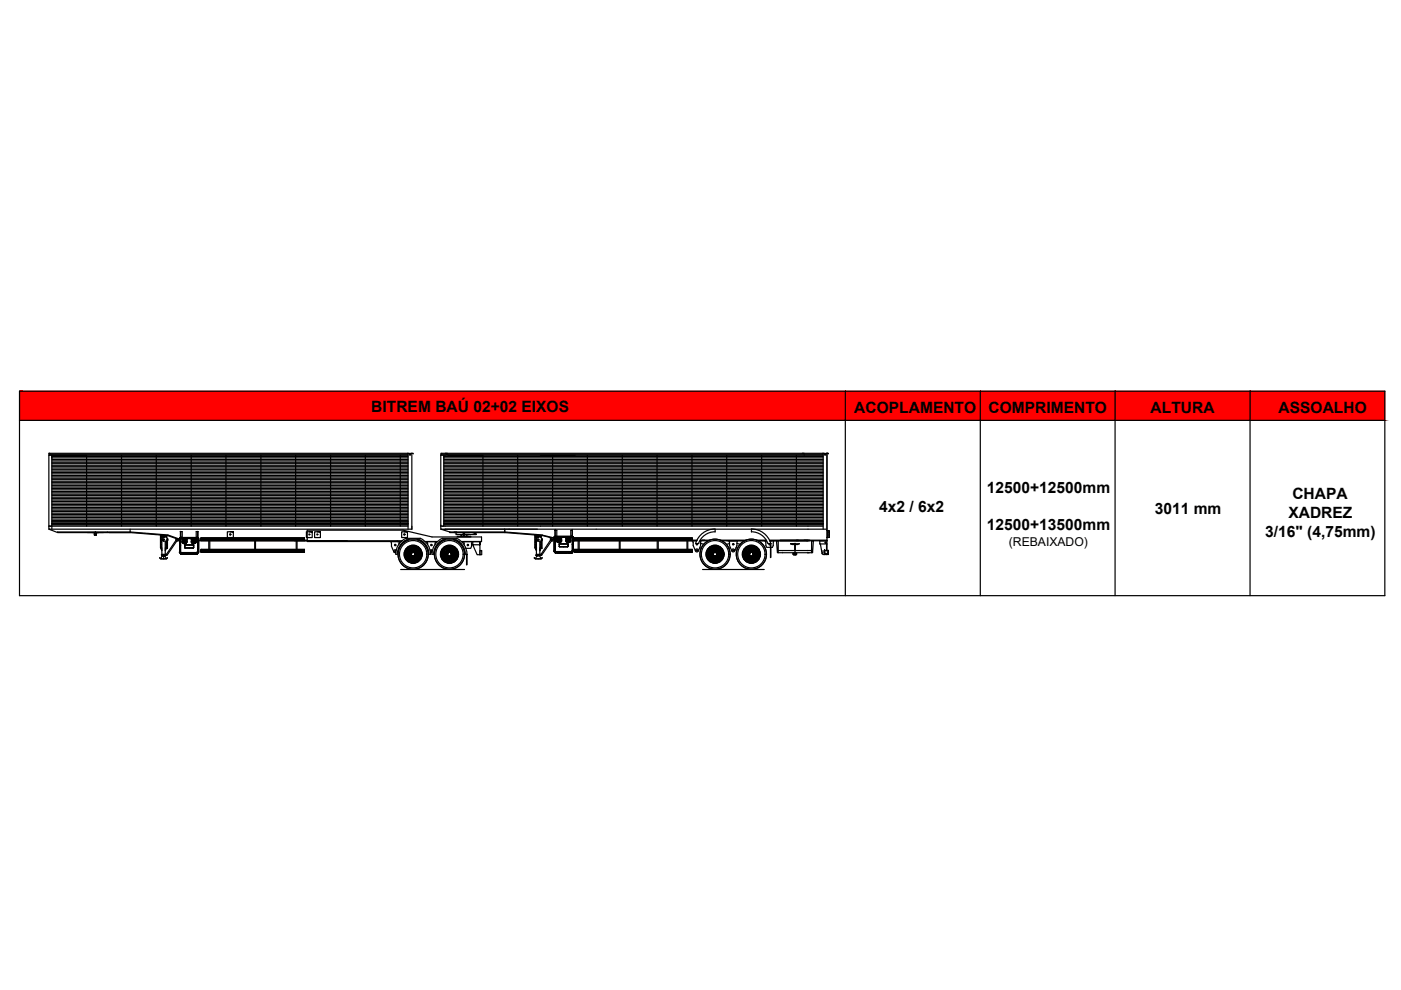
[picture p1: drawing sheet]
<svg xmlns="http://www.w3.org/2000/svg" width="297mm" height="210mm" viewBox="0 0 297 210" stroke-linecap="round" stroke-linejoin="round" font-family="sans-serif">
<defs><g id="words">
<g font-size="3.3">
<text x="78.7" y="87.4">BITREM BAÚ 02+02 EIXOS</text>
<text x="181.1" y="87.5">ACOPLAMENTO</text>
<text x="209.6" y="87.5">COMPRIMENTO</text>
<text x="244" y="87.5">ALTURA</text>
<text x="271.1" y="87.5">ASSOALHO</text>
<text x="209.2" y="104.5">12500+12500mm</text>
<text x="274" y="105.8">CHAPA</text>
<text x="186.4" y="108.5">4x2 / 6x2</text>
<text x="209.2" y="112.3">12500+13500mm</text>
<text x="244.8" y="108.9">3011 mm</text>
<text x="268.3" y="113.8">3/16&quot; (4,75mm)</text>
<text x="273.2" y="109.8">XADREZ</text>
</g>
<text font-size="2.6" x="213.9" y="115.8">(REBAIXADO)</text>
</g></defs>
<!-- layer: 0 -->
<g fill="#f00" stroke="#f00" stroke-width=".21">
<path d="M265 82.9l28.6 6.2v-6.2zM265 82.9l28.6 6.2h-28.6z"/>
<path d="M236.4 82.9l28.6 6.2v-6.2zM236.4 82.9l28.6 6.2h-28.6z"/>
<path d="M207.8 82.9l28.6 6.2v-6.2zM207.8 82.9l28.6 6.2h-28.6z"/>
<path d="M179.2 82.9l28.6 6.2v-6.2zM179.2 82.9l28.6 6.2h-28.6z"/>
<path d="M4.1 82.9l175.1 6.2v-6.2zM4.1 82.9l175.1 6.2h-175.1z"/>
</g>
<g fill="none" stroke="#000" stroke-width=".25">
<path d="M4.1 89.1h289.5M4.1 82.9h289.5v43.4h-289.5zM10.4 96.5v-.2h.2v-.2h-.2h76.1v16.1M10.6 96.3h75.9M11 96.5v15.1h-.6v-15.1h76.1M11 96.5h7.4v15.1M11 96.5v.7M11 98h75.5M11 98.3h75.5M11 98.7h75.5M11 99.2h75.5M11 99.9h75.5"/>
<path d="M11 98.9h75.5M11 99.6h75.5M11 97.7h75.5M11 96.8h75.5M11 97.1h75.5M11 97.4h75.5M25.8 96.5v15.1M33.1 96.5v15.1M40.5 96.5v15.1M47.9 96.5v15.1M55.3 96.5v15.1M62.7 96.5v15.1"/>
<path d="M70.1 96.5v15.1M77.5 96.5v15.1M84.9 96.5v15.1M86.4 96.1h.4v.4h.3v-.4h.2M87.3 96.1v16.1h-76.9v-.6h76.1M87.3 96.1h.3v.1M93.5 96.5v15.1h.6v-15.1v.7M93.5 96.1h.2l-.2 .4M93.5 96.5h81M93.7 96.1h80.8v16.1M93.7 96.3h80.8M94.1 98h80.4"/>
<path d="M94.1 98.3h80.4M94.1 98.7h80.4M94.1 99.2h80.4M94.1 99.9h80.4M94.1 98.9h80.4M94.1 99.6h80.4M94.1 97.7h80.4M94.1 96.8h80.4M94.1 97.1h80.4M94.1 97.4h80.4M95 96.5h7.4v15.1M109.8 96.5v15.1"/>
<path d="M117.2 96.5v15.1M124.5 96.5v15.1M131.9 96.5v15.1M139.3 96.5v15.1M146.7 96.5v15.1M154.1 96.5v15.1M161.5 96.5v15.1M168.9 96.5v15.1M174.4 96.1h.4v.4h.3v-.4h.2v18.6h-12.1h.8l-.2 1.3h-1.3l-.2-1.2v-.1h.2h-.4M175.5 96.1h-.2h.3v.1M179.2 82.9v43.4M207.8 82.9v43.4"/>
<path d="M236.4 82.9v43.4M265 82.9v43.4M10.4 112.2l1.8 .7h15.4M11 111.6v.6M11 100.2h75.5M11 100.5h75.5M11 101.1h75.5M11 100.8h75.5M11 102.3h75.5M11 102h75.5M11 101.7h75.5M11 101.4h75.5"/>
<path d="M11 103.6h75.5M11 103.3h75.5M11 103h75.5M11 102.6h75.5M11 104.8h75.5M11 104.5h75.5M11 104.2h75.5M11 103.9h75.5M11 106h75.5M11 105.7h75.5M11 105.4h75.5M11 105.1h75.5"/>
<path d="M11 107.2h75.5M11 106.9h75.5M11 106.7h75.5M11 106.3h75.5M11 108.5h75.5M11 108.2h75.5M11 107.9h75.5M11 107.6h75.5M11 109.7h75.5M11 109.4h75.5M11 109.1h75.5M11 108.8h75.5"/>
<path d="M11 111h75.5M11 110.6h75.5M11 110.3h75.5M11 110h75.5M11 111.3h75.5M18.5 112.9h3.5M20.2 112.9h.7M20.2 112.7v.7M23.1 112.9h4.5M27.6 112.2v.7M27.6 112.8l8 .6 2.5 .9M27.6 112.9l7.9 .7 2.6 .8"/>
<path d="M27.6 112.8h-15.4v.1M34 113.4v.2M34.1 118.5l-.2-.2 .2 .2h1.2l.2-.2-.3 .2M34.1 118.5h1.1M34.1 113.6h.6M34.2 117.7h.9v-.2h-.9l.1 .4M34.4 114.4l.3 .3M34.4 117.9h.6M34.4 114v.4M34.7 113.6l-.3 .4M34.7 113.6h-.4v4.3h.7v-3.2M34.7 118.5v-.6h.3l.2 .6"/>
<path d="M34.7 117.9h-.3l-.3 .6M34.7 113.6v.2h-.3M34.7 114.4h-.3h.5M34.7 113.8h.3M34.7 113.7h.1M34.7 114.5v.2h.6M34.8 113.6l.8 .7v.2l-.3 .2M35 116.1v.7l.4-.7M35 113.6v.2M35.1 117.5h.3v.2h-.3M35.4 114.1v-.5h-1.4v2.5l.3 .7v-.7M35.4 114.4v1.9"/>
<path d="M35.5 114.4v1.9M37.3 114.1v.5M37.5 114.2l-2.2 3.3M37.7 114.3l-2.2 3.4M37.9 114.4l-.1 .3h-.3M42.1 114.7h43.2M42.1 114.5h.5M42.6 114.7v-.7h21.9v.7M42.6 116.5h21.9v.6h-21.9zM44.3 114.7v1.8M44.5 114.7v1.8M48.8 112.7h.7v1.3h-1.3v-1.3h1.3"/>
<path d="M54 114.7v1.8M54.2 114.7v1.8M62.8 114.7v1.8M63 114.7v1.8M64.5 114.5h.6v.2M65.6 112.7h.6v1.3h-1.2v-1.3h1.2M67.3 112.7h.6v1.3h-1.2v-1.3h1.2M83.8 114.8h-.9l.1 1 .5 1.2M83.8 114.8h.9l-.1 .7M84 116.7a.32 .32 0 0 0-.4-.1 .32 .32 0 0 0-.1 .4 .32 .32 0 0 0 .4 .2M84.2 114.7v.1h.9h-20v-2.4h20.4l6.1 1.4h10.5v1h-4.3h4.3M85.6 114.8h.3"/>
<path d="M85.8 112.7h.6v1.3h-1.2v-1.3h1.2M85.8 114.7h.4M86.2 114.5a3.4 3.4 0 0 0-2 3h-.3a3.6 3.6 0 0 1 2.2-3.4h3a3.6 3.6 0 0 1 2.2 3.4h-.3M86.2 114.4l2.8 .1a3.4 3.4 0 0 1 2 3M89.4 114.8h.2M90.1 114.8h2.7M91.3 117.1l.3 .1M91.4 114.8h-.8l.1 .7M91.5 114.8h.8l-.1 .7M91.7 116.7l-.3-.1-.2 .1M93.3 114.8h.3M93.5 111.6h.1"/>
<path d="M93.5 111.6v.6M93.8 111.6h80.7M94.1 100.2h80.4M94.1 100.5h80.4M94.1 101.1h80.4M94.1 100.8h80.4M94.1 102.3h80.4M94.1 102h80.4M94.1 101.7h80.4M94.1 101.4h80.4M94.1 103.6h80.4M94.1 103.3h80.4"/>
<path d="M94.1 103h80.4M94.1 102.6h80.4M94.1 104.8h80.4M94.1 104.5h80.4M94.1 104.2h80.4M94.1 103.9h80.4M94.1 106h80.4M94.1 105.7h80.4M94.1 105.4h80.4M94.1 105.1h80.4M94.1 107.2h80.4M94.1 106.9h80.4"/>
<path d="M94.1 106.7h80.4M94.1 106.3h80.4M94.1 108.5h80.4M94.1 108.2h80.4M94.1 107.9h80.4M94.1 107.6h80.4M94.1 109.7h80.4M94.1 109.4h80.4M94.1 109.1h80.4M94.1 108.8h80.4M94.1 111h80.4M94.1 110.6h80.4"/>
<path d="M94.1 110.3h80.4M94.1 110h80.4M94.1 111.3h80.4M95.4 112.8v.1h4.2M95.4 112.8h11.6l8 .6M96.7 112.9h3.4l.9 .3v.1h-4.3zM96.7 114.5a3.4 3.4 0 0 1 2 3M96.7 114.4l-2.8 .1a3.4 3.4 0 0 0-2 3h-.3a3.7 3.7 0 0 1 2.2-3.4h3a3.6 3.6 0 0 1 2.2 3.4M97.1 114.8h.3M98 113.3l-.4 .4h1.8M98.7 117.5h.3M98.7 112.9h8.3v-.7v.7l8 .7 2.5 .6"/>
<path d="M98.8 113.4l.4 .3h.6v.1h-2.8v-.1h.6M98.9 117.5l.1 2.3zM99.2 114.8h-.9l.1 .7M99.2 114.8h.9l-.1 1-.2 .5h-1.1M101.8 114.8v.7h-1.6v-.7h1.6v2.8h-.6l-1-2.1M101.8 116.7h.3v.9h-.3zM113.4 113.4v.2M113.5 118.5l-.2-.2 .2 .2h1.3l.2-.2-.3 .2M113.5 113.6h.6M113.7 117.7h.8v-.2h-.8v.4h.3M113.8 117.9l-.3 .6M114.1 113.6h-.4v4.3h.8v-3.2"/>
<path d="M114.1 113.6v.2h-.2M114.1 114.4h-.2h.4M114.1 113.8h.3M114.1 114.5v.2M114.1 113.6l-.3 .2v.8l.3 .1h.8l.1-.2-.1-.3-.7-.6M114.1 113.7h.1M114.4 117.9l.3 .6h-1.2M114.5 113.6v.2M114.5 117.5h.3v.2h-.3M114.7 117.5l2.2-3.3 .2 .2-2.2 3.3M114.8 114.1v-.5h-1.4v2.5l.3 .7v-.7M114.8 114.7v1.4l-.3 .7v-.7"/>
<path d="M114.8 114.4v1.9M114.9 114.4v1.9M115 113.5l2.5 .6M116.7 114v.6M117.3 114.1l-.1 .6h-.3M121.8 116.5h25v.6h-25zM122.6 114.7v1.8M122.8 114.7v1.8M131.3 114.7v1.8M131.5 114.7v1.8M139.3 114.7v1.8M139.6 114.7v1.8"/>
<path d="M145.7 114.7v1.8M145.8 114.7v1.8M146.8 114.7v-.7h-25v.7h25.9h-.8l.1 1 .5 1.2M146.8 114.5h1M147.5 115.2h.7M148.4 116.1l.3 .1M148.5 114.5h2M148.5 115.2l.8 .2M150.2 114.7h-1.8h.2l-.1 1-.4 1.2M151.6 112.7a3.7 3.7 0 0 0-3.5 2.5M151.6 112.2a4.3 4.3 0 0 0-4.1 3M151.6 112.2v.6"/>
<path d="M152.7 114.5h5.5M153 114.7h4.9M154.7 115.2l-.7 .2M154.9 116.1l-.4 .1M155.4 114.7h-.8l.1 1 .5 1.2M155.5 114.7h.8l-.1 1-.4 1.2M156 116.1l.4 .1M156.2 115.2l.7 .2M159.3 112.7a3.7 3.7 0 0 1 3.5 2.5h.6M159.3 112.2a4.3 4.3 0 0 1 4.1 3M159.3 112.2v.6M160.4 114.5h2.1"/>
<path d="M160.7 114.7h1.8M163.1 114.5h12.2M163.4 115.2v3zM164.6 114.7h.4v2.5h-.2zM165 117.2h6.6M165 116.7h6.3M167.6 115.3l.4 .2h1.1l.4-.2h-1.9h1M168.2 117.5h.1M168.3 117.6h.4M168.4 115.3h.3M168.5 116.8v-1.3l.1 1.3M168.5 117.2v.1"/>
<path d="M168.6 115.2v2.1l-.5 .2 .2 .2h.4l.2-.2-.3-.2-.4 .1 .1 .2M168.6 117.5v-.1h.2l-.1 .2M168.6 117.2v.1M168.9 117.5h.1M171.2 116.7h.9v.5h-.9M172.1 114.7h.4l-.2 2.5h-.2zM175.3 112.2h-81.8l1.9 .6M84.9 120.7h13.6M149 120.7h13"/>
<circle cx="34.1" cy="115.4" r=".06"/>
<circle cx="34.1" cy="115.1" r=".06"/>
<circle cx="34.1" cy="114.7" r=".06"/>
<circle cx="34.1" cy="113.7" r=".06"/>
<circle cx="34.1" cy="114" r=".06"/>
<circle cx="34.1" cy="115.8" r=".06"/>
<circle cx="34.1" cy="116.1" r=".06"/>
<circle cx="34.1" cy="114.3" r=".06"/>
<circle cx="34.7" cy="113.8" r=".15"/>
<circle cx="34.7" cy="114.4" r=".15"/>
<circle cx="35.2" cy="115.4" r=".06"/>
<circle cx="35.2" cy="116.1" r=".06"/>
<circle cx="35.2" cy="113.7" r=".06"/>
<circle cx="35.2" cy="115.1" r=".06"/>
<circle cx="35.2" cy="115.8" r=".06"/>
<circle cx="35.3" cy="117.6" r=".06"/>
<circle cx="35.4" cy="114.4" r=".06"/>
<circle cx="35.4" cy="116.2" r=".06"/>
<circle cx="37.5" cy="114.4" r=".06"/>
<circle cx="48.8" cy="113.3" r=".11"/>
<circle cx="65.6" cy="113.3" r=".11"/>
<circle cx="67.3" cy="113.3" r=".11"/>
<circle cx="83.8" cy="115.6" r=".15"/>
<circle cx="83.8" cy="116.9" r=".11"/>
<circle cx="85.7" cy="113.3" r=".11"/>
<circle cx="87.6" cy="117.5" r=".61"/>
<circle cx="91.4" cy="115.6" r=".15"/>
<circle cx="91.4" cy="116.9" r=".11"/>
<circle cx="95.3" cy="117.5" r=".61"/>
<circle cx="98.3" cy="113.3" r=".23"/>
<circle cx="99.2" cy="115.6" r=".15"/>
<circle cx="113.5" cy="115.4" r=".06"/>
<circle cx="113.5" cy="114.7" r=".06"/>
<circle cx="113.5" cy="115.1" r=".06"/>
<circle cx="113.5" cy="115.8" r=".06"/>
<circle cx="113.5" cy="116.1" r=".06"/>
<circle cx="113.5" cy="114" r=".06"/>
<circle cx="113.5" cy="114.3" r=".06"/>
<circle cx="113.5" cy="113.7" r=".06"/>
<circle cx="114.1" cy="114.4" r=".15"/>
<circle cx="114.1" cy="113.8" r=".15"/>
<circle cx="114.6" cy="115.1" r=".06"/>
<circle cx="114.6" cy="115.4" r=".06"/>
<circle cx="114.6" cy="113.7" r=".06"/>
<circle cx="114.6" cy="115.8" r=".06"/>
<circle cx="114.6" cy="116.1" r=".06"/>
<circle cx="114.7" cy="117.6" r=".06"/>
<circle cx="114.8" cy="114.4" r=".06"/>
<circle cx="114.8" cy="116.2" r=".06"/>
<circle cx="116.9" cy="114.4" r=".06"/>
<circle cx="147.8" cy="116.7" r=".32"/>
<circle cx="147.8" cy="115.4" r=".15"/>
<circle cx="147.8" cy="116.7" r=".11"/>
<circle cx="151.6" cy="117.5" r=".61"/>
<circle cx="155.5" cy="116.7" r=".32"/>
<circle cx="155.5" cy="115.4" r=".15"/>
<circle cx="155.5" cy="116.7" r=".11"/>
<circle cx="159.3" cy="117.5" r=".61"/>
<circle cx="163.2" cy="115.4" r=".15"/>
</g>
<!-- layer: 9700034 -->
<path d="M19.7 112.9h.3M20.1 112.9h.2M20.5 112.9h.2" fill="none" stroke="#000" stroke-width=".25"/>
<!-- layer: 9700033 -->
<path d="M20 112.9h.1M20 113.4h.1M20 113.2h.4M20 113.4h.4M20 113.5h.4M20.2 112.9h-.2v.5M20.3 112.9h.1M20.4 113.4h.1M20.4 112.9v.5M20.4 112.9h.1" fill="none" stroke="#000" stroke-width=".25"/>
<!-- layer: P_D_-_GRAMPO_335 -->
<g fill="none" stroke="#000" stroke-width=".25">
<path d="M87.2 116.1h-.1M88.1 116.1h.1M88.2 116.1v.1M88.3 116.2h.1M94.9 116.1h-.1M95.8 116.1h.1M95.9 116.1v.1M95.9 116.2h.1M151.2 116.1h-.1M152.1 116.1h.1M152.2 116.1v.1M152.3 116.2h.1"/>
<path d="M158.9 116.1h-.1M159.8 116.1h.1M159.9 116.1v.1M159.9 116.2h.1"/>
</g>
<!-- layer: EIXO_CUBO_A_DISC -->
<g fill="none" stroke="#000" stroke-width=".25">
<path d="M86.1 117.6h.1M86.2 117.2l-.1 .3M86.2 117.2l-.1 .4M86.2 118.2h.1M86.2 118.1h.1M86.2 118.1l.1 .2M86.2 118.1l.2 .3M86.3 118.3h.1M86.3 118.1l.1 .3M86.3 118.2h-.1M86.3 118.2h.1M86.4 117.8h.1"/>
<path d="M86.5 117.6l-.1 .1M86.5 117.7h.1M86.5 117.8v.1M86.5 117.8h.2M86.5 117.7l.1 .1M86.5 117.7l.1 .2M86.5 117.6v.1M86.5 117.2h.1M86.5 117.6h.1M86.5 117.1h.1M86.5 117.7v.1M86.5 117.8h.1"/>
<path d="M86.5 117h.1M86.6 117.7h.1M86.6 117.6h.1M86.6 117.1l-.1 .1M86.6 117.2h.1M86.6 117.1h.1M86.6 117.8h.1M86.6 117v.1M86.6 117.1v.1M86.6 117.6l-.1 .2M86.6 117h.1M86.6 117.6l.1 .2"/>
<path d="M86.6 117v.2M86.6 117l.2 .1M86.6 117.7v.1M86.7 117.2h.1M86.6 117l.2 .2M86.6 117.9h.1M86.6 116.9h.1M86.6 116.4l-.2 .3 .2-.3M86.7 117h-.1M86.7 117.6h.1M86.7 117l-.1 .1M86.7 116.9h-.1"/>
<path d="M86.7 117.8l-.1 .1M86.7 117.7h.1M86.7 117.8h.1M86.7 117h.1M86.7 117.7h-.2M86.7 117.8h-.1M86.7 117.7l-.1 .1M86.7 117.1h.1M86.7 117.6v.1M86.7 117v.1M86.7 116.9v.1M86.7 117.8v.1"/>
<path d="M86.7 117.4l.2-.1v.2M86.7 117.4l.1 .2 .1-.2M86.8 117.1h.1M86.8 117.2h.1M86.8 117.1l-.2 .1M86.8 118.3h.1M86.8 117.5h.1M86.8 118.3v.1M86.8 117.8h-.1M86.8 117.2h-.2M86.8 117.2h-.1M86.8 117.4l.1 .1"/>
<path d="M86.8 117h.1M86.8 118.2h.1M86.8 117.9h.1M86.8 117.1v.1M86.8 117.9l.1 .1M86.9 117.9h.1M86.8 117.8v.1M86.8 117.8l.1 .1M86.8 117.4v.1M86.8 117.4h.1M86.8 117.8h.1M86.8 118.4h.1"/>
<path d="M86.8 117v.1M86.8 118.8l.4 .1M86.8 118.1v.1M86.8 117.3v.2M86.9 117.5h.1M86.9 117.1h.1M86.9 117.8h.1M86.9 117.9h-.1M86.9 118.4h.1M86.9 118.3l.1 .1M86.9 118.2h.1M86.9 118.2l-.1 .1"/>
<path d="M86.9 118.3h.1M86.9 117.8v.1M86.9 118.8l.3 .1M86.9 118.2v.1M86.9 117.5h-.1M86.9 118v.1M86.9 118h.1M86.9 117h.1M86.9 117.4h.1M86.9 117v.1M86.9 117.4l-.1 .1M86.9 118.2l.1 .1"/>
<path d="M86.9 117.9v.1M86.9 116.6h.1M86.9 118.1h.1M87 117.1h.1M86.9 116.6v.1M86.9 117l.1 .1M87 118h.1M87 116.6h-.1M87 117h.1M87 118.3h-.1M87 118.2h.1M87 116.7h.1"/>
<path d="M87 118.1h.1M87 117l-.1 .1M87 117.8h.1M87 118.2l-.1 .1M87 118.2v.1M87 118.3h.1M87 118l.1 .1M87 118l-.1 .1M87 117v.1M87 117.8v.1M87 117.6h.1M87 118.2v.2"/>
<path d="M87 118.4h.1M87 118.2l-.2 .1M87 116.7v.1M87 117.5v.1M87 116.6h.1M87 118.3v.1M87 117.9l.1 .1M87 117.7h.1M87 116.5h.1M87 116.9v.1M87 118.3h-.2M87 116.8h.1"/>
<path d="M87 116.9l-.1 .1M87 117.9h.1M87 117l.1 .1zM87 116.9h.1M87 116.6l.2 .1M87 116.6l.1 .1M87 116.6v.1M87 117.9l.7 .3M87 117.1v.7M87.1 118.3h-.1M87.1 117.9l.6 .3M87.1 118.2v.1"/>
<path d="M87.1 117.1l-.1 .7M87.1 116.9h.1M87.1 117h.1M87.1 116.9v.1M87.1 117.9h.1M87.1 118h.1M87.1 117.2h.1M87.1 117.8v.1M87.1 116.5l-.1 .1M87.1 116.8h.1M87.1 117.9l-.1 .1M87.1 116.6h-.1"/>
<path d="M87.1 117.1h.1M87.1 116.6h.1M87.1 116.5l-.1 .2M87.1 116.5l.1 .2M87.1 116.5h.1M87.1 116.7h.1M87.1 117.1v.1M87.1 117.2v.6M87.2 117.9h.1M87.1 117.9a.61 .61 0 0 0 .9 .1M87.1 117v.1M87.1 116.6v.1"/>
<path d="M87.2 117.1l-.1 .1M87.2 117.1h.1M87.2 117h.1M87.2 118h.1M87.2 116.6v.1M87.2 116.6h.1M87.2 116.7h.1M87.2 116.6h-.2M87.2 116.5v.1M87.2 117v.1M87.2 116.7h-.1M87.2 116.7h-.2"/>
<path d="M87.2 117.1v.1M87.2 116.5h.1M87.2 118.3h.1M87.2 117l.1 .1zM87.3 118.2h.1M87.3 117h.1M87.3 117h-.1M87.3 117.1h.1M87.3 118.1v.1M87.3 118.1v.2M87.3 118.3h.1M87.3 118.1h-.1l.1 .2"/>
<path d="M87.3 118.1h.1M87.3 118.5h.1M87.3 118.1h.2M87.3 118.5v.1M87.3 118.2v.1M87.3 118.6h.1M87.4 118.5h.1M87.4 118.6h.1M87.4 117h-.1M87.4 118.2h.1M87.4 118.5v.1M87.4 118.4h.1"/>
<path d="M87.4 118.7h.1M87.4 118.6l.2 .1M87.4 118.6v.1M87.4 116.7h.1M87.4 118.1h.1M87.4 116.9h.1M87.5 116.6v.2M87.5 116.1h-.4M87.5 118.5h-.1M87.5 116.7l-.2 .2 .1-.2M87.5 118.4l-.1 .2M87.5 118.6h.1"/>
<path d="M87.5 116.7l-.1 .1M87.5 116.7h-.1M87.5 118.4l.1 .2M87.5 118.4h.1M87.5 118.5h.1M87.5 118.6v.1M87.5 118.4l-.1 .1M87.5 116.7h.1M87.5 116.8h.1M87.5 118.7h.1M87.5 116.8h-.1M87.5 116.7l-.2 .1"/>
<path d="M87.5 118.5v.1M87.5 118.5l.1 .2M87.5 118.5l-.1 .1M87.5 116.5h.1M87.5 116.4h.1M87.6 116.6h.1M87.6 118.6l-.1 .1M87.6 118.6h-.2M87.6 118.6h.1M87.6 118.5h.1M87.6 116.5h.1M87.6 118.5l-.2 .1"/>
<path d="M87.6 118.7h.1M87.6 118.7h-.2M87.6 118.4l.1 .2M87.6 118.3v.1M87.7 118.3h.1M87.6 118.4v.1M87.6 118.6v.1M87.6 118.4h.1M87.6 116.4h.1M87.6 116.5l.1 .1M87.6 116.5l.2 .1M87.6 116.4v.1"/>
<path d="M87.6 118.5v.1M87.6 116.4l.1 .1M87.7 116.6h.1M87.7 116.4h.1M87.7 116.5h.1M87.7 118.4h.1M87.7 116.4l-.1 .1M87.7 116.4l-.1 .2M87.7 116.4l.1 .1M87.7 116.3h.1M87.7 118.2l-.1 .1M87.7 118.1v.1"/>
<path d="M87.7 118.2h.1M87.7 118.3v.1M87.7 116.8h.1l-.7 .2M87.7 116.5v.1M87.7 116.4l.1 .2M87.7 116.9h.1M87.8 116.6h-.1M87.8 116.4h.1M87.8 118.1l-.1 .1M87.8 116.6h.1M87.8 118.3h.1M87.8 118.1h.1"/>
<path d="M87.8 116.5l-.2 .1M87.8 116.5h.1M87.8 116.4l-.2 .1M87.8 116.7l-.1 .1M87.8 118.2h.1M87.8 116.9h.1M87.8 116.7h.1M87.8 116.9l.1 .1M87.8 116.9l-.6 .1M87.8 116.9l-.6 .2M87.8 116.9l-.7 .1M87.8 116.5v.1"/>
<path d="M87.8 116.4l.1 .1M87.8 116.8h.1M87.8 116.7v.1M87.8 116.9v.1M87.8 118.1v.1M87.8 118.3h-.1M87.9 116.9h.1M87.9 116.7h-.1M87.9 118.3h-.1M87.9 116.7l.1 .1M87.9 118.3l-.2 .1M87.9 118.2l-.1 .1"/>
<path d="M87.9 116.7l-.1 .1M87.9 116.5v.1M87.9 118.3h.1M87.9 116.7h.1M87.9 116.8h.1M87.9 116.9h-.1M87.9 118.1l.3-.2 .1 .2M87.9 117h.1M87.9 117l.3 .5M87.9 116.9v.1M87.9 118.3l.1-.1v.1M87.9 118.3v.1"/>
<path d="M87.9 117l.1 .1M87.9 118h.1M87.9 116.8v.1M87.9 117.9a.53 .53 0 0 0 0-.8 .53 .53 0 0 0-.8 .3 .53 .53 0 0 0 .6 .6l.2-.1M87.9 116.9l.4 .6M88 116.8h.1M88 116.9h.1M88 118h.1M88 118.2l-.1 .1M88 118.4h.1M88 118.5h.1M88 118.3h.1"/>
<path d="M88 116.8v.1M88 118.3v.2M88 116.1l.4 .2M88 118.3l.1 .2M88 118.3h.2M88 116.1l.3 .2M88 117.1l.1 .1M88 117.2h.1M88 118.4l.1 .1M88.1 118.4v.1M88.1 118.3h.1M88.1 117.1v.1"/>
<path d="M88.1 117.1h.1M88.1 118.5h.1M88.1 117.1a.61 .61 0 0 0-.9-.1 .61 .61 0 0 0-.1 .9M88.1 116.8h.1M88.1 117.2h.1M88.1 118.3l.2 .1M88.1 118.3v.2M88.1 118.3v.1M88.1 118.9l-.4 .1 .4-.1M88.1 118l.1 .1M88.1 117.2l.1 .3M88.1 118.3l-.1 .1"/>
<path d="M88.1 118.1l.2-.1-.1 .1M88.1 118h.1M88.1 117.2l.1 .1M88.2 118.5h.1M88.1 116.9h.1M88.1 118.4h.1M88.2 118.4h.1M88.2 116.6v.1M88.2 116.8v.1M88.2 118.4h-.1M88.2 116.9h.1M88.2 118l-.2 .1h.2"/>
<path d="M88.2 118h.1M88.2 116.7h.1M88.2 118.5h-.1M88.2 118.3h.1M88.2 116.8h.1M88.2 118h-.1M88.2 118.4l-.1 .1M88.2 117.9l-.1 .2M88.2 117.4v.1M88.2 118.4v.1M88.2 117.4h.1M88.2 117.5l-.2 .5"/>
<path d="M88.2 117.5h.1M88.2 118.1h.1M88.2 117.2h.1M88.2 116.8l.1 .1M88.2 116.7v.1M88.2 117.6h.1M88.2 118l-.1 .1M88.2 118v.1M88.2 117.6l-.4 .5M88.2 116.6h.1M88.2 117.1h.1M88.2 117.6v.1"/>
<path d="M88.3 118.4h.1M88.3 118.4h-.1M88.3 117.5h.1M88.3 117.6h.1M88.3 117.5v.1M88.3 117.2h.1M88.3 117.5h-.1M88.3 118h.1M88.3 117.7h.1M88.3 117.7l-.5 .5M88.3 118.4l-.2 .1M88.3 116.9h.1"/>
<path d="M88.3 116.6h.1M88.3 116.6l-.1 .1M88.3 116.8h.1M88.3 117.1v.1M88.3 118v.1M88.3 117.1h-.1M88.3 118.1h-.1M88.3 116.7h-.1M88.3 116.7h.1M88.3 117.7l-.5 .5h.1M88.3 117.1v.1l-.1-.1M88.3 117.1h.1"/>
<path d="M88.3 117.6v.1M88.3 118.5h-.2M88.3 116.6l-.1 .2M88.3 116.6l.1 .2M88.3 116.8v.1M88.3 117l-.2 .1M88.3 117.7v.1M88.3 117v.1M88.3 117.4v.1M88.3 116.7l-.1 .1M88.3 116.7v.1M88.4 117.7h.1"/>
<path d="M88.3 117.8h.1M88.4 116.9h.1M88.4 117.6h.1M88.4 116.6h.1M88.4 117.1l-.1 .1M88.4 116.7h.1M88.4 116.8h.1M88.4 117.5h.1M88.4 117.4v.1M88.4 117.6v.1M88.4 116.7l-.1 .2M88.4 116.8v.1"/>
<path d="M88.4 116.7l-.2 .1M88.4 116.7h-.2M88.4 117.4h.1M88.4 118h.1M88.4 117.7v.1M88.4 117.5v.1M88.4 117.5v.2M88.5 117.5h.1M88.4 116.7l.1 .1M88.4 117.9v.1M88.4 117.9h.1M88.5 117.4l-.1 .1"/>
<path d="M88.5 118.1h.1M88.5 117.9v.1M88.5 117.5l-.1 .2M88.5 117.7h.1M88.5 118h.1M88.5 117.8h.1M88.5 117.8l-.1 .1M88.5 118v.1M88.5 117.7h-.1M88.5 117.5h-.1M88.5 117.9l.1 .1M88.5 117.8l.1 .1"/>
<path d="M88.5 117.2v.1M88.5 117.9h.1M88.5 117.4h.1M88.5 117.3h.1M88.5 117.3l.1 .1M88.5 117.2h.1M88.5 117.8l.2 .2M88.6 117.4h.1M88.5 117.2l.1 .2M88.5 117.2l.2 .1M88.6 118h-.1M88.6 118.1h-.1"/>
<path d="M88.6 117.3h.1M88.6 117.3v.1M88.6 117.2h.1M88.6 117.9h.1M88.6 117.3h-.1M88.6 117.9v.1M88.6 117.8h.1M88.6 118h.1M88.6 117.2v.1M88.6 118.1h.1M88.6 117.2l.1 .1M88.6 118v.1"/>
<path d="M88.6 117.9l-.1 .1M88.6 117.8l.1 .2M88.6 117.8v.1M88.7 117.3h.1M88.7 117.3l-.1 .1M88.7 118h.1M88.7 117.9h.1M88.7 117.4h.1M88.7 117.2l-.2 .1M88.7 117.2l-.1 .2M88.7 117.3v.1M88.7 117.2l.1 .1"/>
<path d="M88.7 117.2h.1M88.7 116.6l.2 .4M88.8 117.3h.1M88.8 117.3l-.1 .1M88.8 116.6l.1 .3M88.8 118.4l-.2 .2M88.8 118.3l-.3 .3M89.1 117.5h.1M89.1 117.5l-.1 .3M89.1 117.5l-.1 .4M93.8 117.6h.1M93.9 117.2l-.1 .3"/>
<path d="M93.9 117.2l-.1 .4M93.9 118.1h.1M93.9 118.2h.1M93.9 118.1l.2 .3M94 118.3h.1M94 118.1l.1 .3M94 118.1v.2M94 118.2h.1M94.1 118.3h.1M94.1 116.7l.2-.3-.2 .3M94.1 117.7h.1M94.1 117.8h.1"/>
<path d="M94.2 117.6v.1M94.2 117.7l.1 .2M94.2 117.7h.1M94.2 117.8h.1M94.2 117.8l.1 .1M94.2 117.1v.1M94.2 117.8h.2M94.2 117h.1M94.2 117.8v.1M94.2 117.7l.1 .1M94.2 117.2h.1M94.2 117.1h.1"/>
<path d="M94.2 117.6h.1M94.2 117.7v.1M94.2 117v.1M94.3 117v.2M94.3 117.7h.1M94.3 117.6h.1M94.3 117.2h.1M94.3 117.1h.1M94.3 117.8h.1M94.3 117h.1M94.3 117l.1 .1M94.3 117.7h-.1"/>
<path d="M94.3 117v.1M94.3 117.6l-.1 .2M94.3 117.6l.1 .2M94.3 117.9h.1M94.3 117l-.1 .1M94.3 116.9l.1 .1M94.3 116.9h.1M94.3 117.1v.1M94.3 117.7v.1M94.3 117l.1 .2M94.3 117l.2 .2M94.4 117.2h-.1"/>
<path d="M94.4 117.9h-.1M94.4 117.7h.1M94.4 117v.1M94.4 117.8h.1M94.4 117.1h-.1M94.4 117.1h.1M94.4 117.8h-.1M94.4 117.2h.1M94.4 117.6l-.1 .1M94.4 117.1l-.1 .1M94.4 117l.1 .2M94.4 118.3h.1"/>
<path d="M94.4 117h.1M94.4 117.4v.1M94.4 118.2h.1M94.5 118.3v.1M94.5 117.1h.1M94.5 117.5h.1M94.5 117.4h.1M94.5 118.3h.1M94.5 117.2h-.2M94.5 117.2h.1M94.5 117.4v.1M94.5 118.1v.1"/>
<path d="M94.5 117.9h.1M94.5 117.9l.1 .1M94.5 118.4h.1M94.6 117.9h.1M94.5 118.3l.2 .1M94.5 118.2v.1M94.5 118.4h.2M94.5 117.8v.1M94.5 118.8l.4 .1-.3-.1M94.5 118.2h.1M94.5 117.8h.1M94.6 117.3l-.1 .2"/>
<path d="M94.6 118h.1M94.6 117.8h.1M94.6 117.9h-.1M94.6 118.4h.1M94.6 118.2h.1M94.6 118.3h.1M94.6 117.8v.1M94.6 117.4l-.1 .1M94.6 118.2h-.1M94.6 118.2l-.1 .1M94.6 117.5h-.1M94.6 118.2l.1 .1"/>
<path d="M94.6 117.9v.1M94.6 117.7v.1M94.6 117.4v.1M94.6 117.4l-.1-.1 .1 .1M94.6 117h.1M94.6 117.1v.1l.1-.1M94.6 117.1h.1M94.6 117.4h.1M94.6 117.5h.1M94.6 117.4l-.1 .2-.1-.1M94.6 118v.1M94.6 117v.1"/>
<path d="M94.6 117.7l-.3 .2M94.6 118.3h-.1M94.6 118.1h.1M94.6 118.2v.1M94.6 118.2l.1 .2M94.6 116.6h.1M94.6 116.7h.1M94.7 118.3l-.1 .1M94.7 118h-.1M94.7 118h.1M94.7 116.6h.1M94.7 117h.1"/>
<path d="M94.7 118.2h.1M94.7 117.7h.1M94.7 116.7h.1M94.7 118.4h.1M94.7 117v.1M94.7 118.3h-.2M94.7 117.8h.1M94.7 118.3h.1M94.7 118.2v.1M94.7 118l.1 .1M94.7 117.8v.1M94.7 117.5v.1"/>
<path d="M94.7 117.6h.1M94.7 118.2l-.2 .1M94.7 116.6l.2 .1M94.7 116.5l-.1 .1M94.7 116.7v.1M94.7 117.1h.1M94.7 116.9v.1M94.7 117.9l.1 .1M94.7 117.9h.1M94.7 116.9l-.1 .1M94.7 116.5h.1M94.7 116.9h.1"/>
<path d="M94.7 116.8h.1M94.7 116.9l.1 .1M94.7 117l.1 .1zM94.7 117.9h-.1M94.7 118.2l.1 .2M94.7 117.9l-.1 .1M94.7 116.6l.1 .1M94.7 116.6v.1M94.7 117.9l.7 .3M94.7 117.1v.7M94.7 117.8l.1 .1M94.8 117.1h-.1"/>
<path d="M94.8 117.9h.1M94.8 117.9l.6 .3M94.8 117.1l-.1 .7M94.8 116.9h.1M94.8 117h.1M94.8 117.2h.1M94.8 117.1v.1M94.8 118h.1M94.8 117.8v.1M94.8 117v.1M94.8 116.7h.1M94.8 116.5h.1"/>
<path d="M94.8 116.9v.1M94.8 116.6h-.1M94.8 116.6h.1M94.8 116.5l-.1 .2M94.8 117.1h.1M94.8 116.5l.1 .2M94.8 117.2l-.1 .6M94.8 117.8l.1 .1zM94.8 116.6l.1 .1M94.8 116.8h.1M94.8 117.9a.61 .61 0 0 0 .9 .1M94.8 116.6v.1"/>
<path d="M94.9 116.6h.1M94.9 116.5h.1M94.9 116.6h-.1M94.9 116.7h-.1M94.9 116.6l-.1 .1M94.9 117.1h.1M94.9 117h.1M94.9 118h.1M94.9 117.9h.1M94.9 116.7h.1M94.9 116.6h-.2M94.9 116.5v.1"/>
<path d="M94.9 117v.1M94.9 116.7v.1M94.9 116.7h-.2M94.9 117.1v.1M94.9 118.3h.1M94.9 118l.3 .1M95 118.1h.1M95 118.2h.1M95 117h.1M95 117h-.1M95 118v.1M95 117.1h.1"/>
<path d="M95 118.1v.1M95 118.1v.2M95 118.1l-.1 .2M95 118.3h.1M95 118.5h.1M95 118.5v.1M95 118.2v.1M95 118.6h.1M95.1 116.7v.2M95.1 118.6h.1M95.1 118.5h.1M95.1 118.6v.1"/>
<path d="M95.1 117h-.1M95.1 118.2h.1M95.1 118.5v.1M95.1 118.4h.1M95.1 118.6l.2 .1M95.1 116.7h.1M95.1 116.9h.1M95.2 118.1h.1M95.2 116.7h.1M95.2 116.6v.2M95.2 116.7h-.1M95.2 118.4l-.1 .2"/>
<path d="M95.2 118.6h.1M95.2 116.7v.1M95.2 118.4l.1 .2M95.2 118.4h.1M95.2 118.5h.1M95.2 116.8h-.1M95.2 116.1h-.4h.4M95.2 118.6v.1M95.2 118.4l-.1 .1M95.2 116.8h.1M95.2 118.7h.1M95.2 116.7l-.1 .1"/>
<path d="M95.2 118.5v.1M95.2 116.5h.1M95.2 118.5l.1 .2M95.2 118.5l-.1 .1M95.2 118.6l.1 .1M95.2 116.4h.1M95.3 118.5h.1M95.3 116.6h.1M95.3 118.6l-.1 .1M95.3 118.6h-.2M95.3 118.6h.1M95.3 116.5h.1"/>
<path d="M95.3 118.7h.1M95.3 118.7h-.1M95.3 118.4v.2M95.4 118.3h.1M95.3 118.4l-.1 .1M95.3 118.3v.1M95.3 118.4h.1M95.3 116.4h.1M95.3 116.5v.1M95.3 116.5l.2 .1M95.3 116.4v.1M95.3 116.6h.2"/>
<path d="M95.3 118.6v.1M95.3 116.4l.1 .1M95.3 118.1v.1M95.4 118.4h-.1M95.4 116.5h.1M95.4 118.4h.1M95.4 118.2v.1zM95.4 118.2h.1M95.4 116.4l-.1 .2M95.4 116.6h.1M95.4 116.4l.1 .1M95.4 116.4h.1"/>
<path d="M95.4 116.3h.1M95.4 116.4v.1M95.4 118.2l-.1 .1M95.4 118.3v.1M95.4 116.8h.1M95.4 118.1v.1M95.4 116.5v.1M95.4 119l.4-.1-.4 .1M95.4 116.4l.1 .2M95.4 116.4l-.1 .1M95.4 116.9h.1M95.5 118.3h-.1"/>
<path d="M95.5 116.4h.1M95.5 116.6h.1M95.5 118.1h.1M95.5 116.5l-.2 .1M95.5 116.5h.1M95.5 118.3h.1M95.5 116.5v.1M95.5 116.7l-.1 .1M95.5 116.9h.1M95.5 118.1v.1M95.5 116.7h.1M95.5 116.9l-.6 .1"/>
<path d="M95.5 116.9l.1 .1M95.5 116.9l-.6 .2M95.5 116.8l-.7 .2M95.5 116.8h.1M95.5 116.4l.1 .1M95.5 116.7v.1M95.5 118.2h.1M95.5 116.9v.1M95.6 116.7h-.1M95.6 118.3h-.2M95.6 116.7h.1M95.6 116.7l.1 .1"/>
<path d="M95.6 118.3l-.2 .1M95.6 116.9h.1M95.6 116.8h.1M95.6 116.5l-.1 .1M95.6 118.3h.1M95.6 118.4h.1M95.6 118.3l.1-.1v.1M95.6 116.9h-.1M95.6 117h.1M95.6 117l.3 .5M95.6 116.9v.1M95.6 117l.1 .1"/>
<path d="M95.6 118h.1M95.6 116.8v.1M95.6 116.9l.4 .6M95.6 118.2h-.1M95.7 116.9h.1M95.7 118.2l-.1 .1M95.7 118h.1M95.7 116.8h.1M95.7 116.9h-.1M95.7 118.4h.1M95.7 118.5h.1M95.7 118.3h.1"/>
<path d="M95.7 116.8v.1M95.8 117.2h.1M95.7 118h-.1M95.7 116.9h.1zM95.7 117.2h.1zM95.7 118.3v.1M95.7 118.4v.1M95.7 118.3l.1 .2M95.7 118.3h.2M95.7 118l-.1 .1M95.7 118.4l.1 .1M95.8 118.5h.1"/>
<path d="M95.8 118.4h-.1M95.8 118.4v.1M95.8 118.3h.1M95.8 117.1v.1M95.8 117.1h.1M95.8 117.1a.61 .61 0 0 0-.9-.1 .61 .61 0 0 0-.1 .9M95.8 116.8h.1M95.8 118.3l.2 .1M95.8 118.3v.2M95.8 118h.1M95.8 118.3v.1M95.8 118l.2 .1"/>
<path d="M95.8 117.2l.1 .3M95.8 118.3l.1 .1M95.8 118.3l-.1 .1M95.8 117.2l.1 .1M95.8 116.9h-.1M95.8 116.7h.1M95.8 118v.1h.1M95.8 118l.1 .1M95.9 118.4h.1M95.9 118.3h.1M95.9 116.6v.1M95.9 116.8v.1"/>
<path d="M95.9 116.9h.1M95.9 118h.1M95.9 117.4h.1M95.9 116.8h.1M95.9 116.7h.1M95.9 117.2h.1M95.9 118.5h-.1M95.9 116.8h.2M95.9 118h-.1M95.9 117.6h.1M95.9 117.1v.1M95.9 118.5h.1"/>
<path d="M95.9 117.3h.1M95.9 118l-.1 .1M95.9 118.4l-.1 .1M95.9 117.9l-.1 .2M95.9 118.4v.1M95.9 117.4v.1M95.9 118l-.1 .1 .2-.1M95.9 117.5v.1M95.9 117.5h.1M95.9 118.1h.1M95.9 117.7h.1M95.9 117.7l-.4 .5"/>
<path d="M95.9 116.8l.1 .1M96 116.9h.1M95.9 117.5l-.2 .5M95.9 116.7v.1M95.9 117.6l-.4 .5M95.9 116.6h.1M96 116.7h.1M96 117.1h.1M96 117.6h-.1M96 117.6v.1M96 118.4h.1M96 117.5h.1"/>
<path d="M96 117.7l-.5 .5M96 117.7h.1M96 117.6h.1M96 117.5v.1M96 117.2h.1M96 118h.1M96 118v.1M96 118.4l-.2 .1M96 118.5h-.1M96 116.6h.1M96 117.1v.1M96 117.2h-.1"/>
<path d="M96 117.1h-.1M96 116.7h-.1M96 116.8h.1M96 117.8l.1-.1zM96 117.1l-.1-.1-.1 .1M96 116.6l-.1 .2M96 116.6l.1 .2M96 116.8v.1M96 117.7l.1 .1M96 116.8h-.1M96 117.4v.1M96 117.1l-.1 .1"/>
<path d="M96 116.7l-.1 .1M96 117.4l.1 .1M96 116.7v.2M96 117.4h.2M96 116.3l-.3-.2 .4 .2M96.1 116.8h.1M96.1 117.6h.1M96.1 117.5h.1M96.1 116.7h.1M96.1 117.7h.1M96.1 117.6v.1M96.1 117.1l-.2 .1"/>
<path d="M96.1 116.6v.1M96.1 117.5v.1M96.1 117.6h-.1l.1 .1M96.1 116.8v.1M96.1 116.7h-.2M96.1 116.9h-.1M96.1 116.9h.1M96.1 118h.1M96.1 117.9h.1M96.1 117.7v.1M96.1 117.5v.2M96.2 117.7h.1"/>
<path d="M96.2 117.5h.1M96.1 116.7v.2M96.1 117.9v.1M96.2 117.7h-.1M96.2 117.4v.1M96.2 117.9v.1M96.2 117.5v.2M96.2 118h.1M96.2 117.8h.1M96.2 117.8l-.1 .1M96.2 118.1h.1M96.2 117.3v.1"/>
<path d="M96.2 117.4h.1M96.2 117.9l.1 .1M96.2 117.3h.1M96.2 117.8l.1 .1M96.2 117.2v.1M96.2 117.9h.1M96.2 117.2h.1M96.2 117.3l.1 .1M96.2 117.2h.2M96.3 117.9l-.1 .1M96.3 117.9v.1M96.3 117.8v.2"/>
<path d="M96.3 117.8h.1M96.3 117.8l.1 .2M96.3 117.9h.1M96.3 117.4h.1M96.3 117.3h-.1M96.3 117.3h.1M96.3 117.2v.2M96.3 117.2l.1 .1M96.3 117.3v.1M96.3 118h-.1M96.3 118.1h-.1M96.3 117.2h.1"/>
<path d="M96.3 118h.1M96.3 117.2v.1M96.3 118.1h.1M96.3 118v.1M96.4 118h.1M96.4 117.4h.1M96.3 117.8l.1 .1M96.4 117.2v.1M96.4 117.2h.1M96.4 117.3h.1M96.4 117.2l-.2 .1M96.4 117.2l-.1 .2"/>
<path d="M96.4 117.3l-.1 .1M96.4 117.3v.1M96.4 117.2l.1 .1M96.5 116.6l.2 .4M96.5 117.3h.1M96.5 117.4h-.1M96.5 117.3v.1M96.5 116.6l.1 .3M96.5 118.3l-.2 .3 .2-.2M96.8 117.5l-.1 .3M150.1 117.6h.1M150.2 117.2l-.1 .3"/>
<path d="M150.2 117.2l-.1 .4M150.3 118.1l.1 .3M150.3 118.3h.1M150.3 118.1l-.1 .1M150.3 118.1v.2M150.3 118.2h.1M150.4 118.3h.1M150.4 116.7l.2-.3-.2 .3M150.4 117.7h.1M150.5 117.8h.1M150.5 117.8v.1M150.5 117.7h.1"/>
<path d="M150.5 117.8h.2M150.5 117.7l.2 .1M150.5 117.7l.2 .2M150.5 117.6h.1M150.5 117.1l.1 .1M150.5 117.7v.1M150.5 117h.1M150.5 117.7l.1 .1M150.6 117.7h.1M150.6 117.9h.1M150.6 117.6h.1M150.6 117.6l-.1 .1"/>
<path d="M150.6 117.1v.1M150.6 117.2h.1M150.6 117.1h.1M150.6 117.8h.1M150.6 117.7h-.1M150.6 117v.1M150.6 117.6l-.1 .2M150.6 117.6l.1 .2M150.6 117v.2M150.6 117h.1M150.6 117l.2 .1M150.6 117.7v.1"/>
<path d="M150.7 117.6h.1M150.7 117.8h.1M150.7 117.7h.1M150.7 117.2h.1M150.7 117v.1M150.7 117h.1M150.7 117.1h.1M150.7 116.9h-.1M150.7 117.9h-.1M150.7 117h-.1M150.7 117.1v.1M150.7 116.9h.1"/>
<path d="M150.7 117.8v.1M150.7 117.7h-.2M150.7 117.7v.1M150.7 117.9h.1M150.7 117l-.1 .2M150.7 117l.1 .2M150.7 117l.1 .1M150.7 117.6v.1M150.7 116.9v.1M150.7 117.4h.2M150.7 117.4l.1 .2 .1-.2M150.8 117.1h.1"/>
<path d="M150.8 117.2h.1M150.8 117.1l-.2 .1M150.8 118.3h.1M150.8 117.2h-.2M150.8 117.2h-.1M150.8 117.5h.1M150.8 117.4h.1M150.8 117h.1M150.8 117.4v.1M150.8 118.2h.1M150.8 118.3v.1M150.8 117.9l.1 .1"/>
<path d="M150.9 117.9h.1M150.8 117.9h.1M150.8 118.4h.1M150.8 117.1v.1M150.8 118.8l.4 .1-.3-.1M150.8 118.1v.1M150.9 117.9v.1M150.9 118.4h.1M150.9 117.3l-.1 .2M150.9 117.5h.1M150.9 117.1h.1M150.9 117.8h.1"/>
<path d="M150.9 118.3h.1M150.9 118.3l.1 .1M150.9 118.2h.1M150.9 118.2l-.1 .1M150.9 117.8v.1M150.9 118.2v.1M150.9 117.4l-.1 .1M150.9 118h.1M150.9 117h.1M150.9 117.4h.1M150.9 117v.1M150.9 117.4v.1"/>
<path d="M150.9 118.2l.1 .1M150.9 117.8v-.1l-.2 .2M150.9 116.6h.1M150.9 116.6v.1M151 118.4h-.1M151 117v.1M151 117.9h-.1M151 118h.1M151 116.6h.1M151 117h.1M151 118.3h-.1M151 118.2h.1"/>
<path d="M151 116.7h.1M151 118.1h.1M151 117.1h.1M151 118.3h.1M151 118.2l-.1 .1M151 118.2v.1M151 118.4h.1M151 118h-.1M151 118l.1 .1M151 117.6h.1M151 118.2v.2M151 118.2l-.2 .1"/>
<path d="M151 116.7l.1 .1M151 118.3v.1M151 116.9v.1M151 117.9v.1M151 117.8h.1M151 117.7h.1M151 116.9l-.1 .1M151 116.5h.1M151 118.3h-.2M151 116.9h.1M151 117l.1 .1zM151 116.6l.2 .1"/>
<path d="M151 116.5v.1M151 116.6l.1 .1M151 116.6v.1M151 117.9l.7 .3M151 117.1v.7M151 117.8l.1 .1M151.1 117.9h-.1M151.1 116.6h.1M151.1 117.1h-.1M151.1 118.3h.1M151.1 117.9h.1M151.1 118.2v.1"/>
<path d="M151.1 117.9l.6 .3M151.1 117.1l-.1 .7M151.1 116.9h.1M151.1 117h.1M151.1 116.9v.1M151.1 118h.1M151.1 117.2h.1M151.1 117.8v.1M151.1 118.4h-.1M151.1 118.2v.2M151.1 116.7h.1M151.1 117.9l-.1 .1"/>
<path d="M151.1 117.1h.1M151.1 116.5l-.1 .2M151.1 116.5l.1 .2M151.1 116.5h.1M151.1 117.1v.1M151.1 117.2v.6M151.1 117.9v.1M151.1 117.9a.61 .61 0 0 0 .9 .1M151.1 117v.1M151.1 116.8h.1M151.2 116.7h-.1M151.2 116.6l-.1 .1"/>
<path d="M151.2 116.6h.1M151.2 116.5h.1M151.2 117.1h.1M151.2 117.1l-.1 .1M151.2 117h.1M151.2 118h.1M151.2 117.8v.1M151.2 117.9h.1M151.2 116.6v.1M151.2 116.7h.1M151.2 116.6h-.2M151.2 117v.1"/>
<path d="M151.2 116.5v.1M151.2 117.8a.53 .53 0 0 1 .1-.7 .53 .53 0 0 1 .7 .1 .53 .53 0 0 1-.1 .7M151.2 116.7v.1M151.2 116.7h-.2M151.2 116.9l-.1 .1M151.2 117.8l.2 .2 .5-.1M151.2 118.3h.1M151.2 118.1l.2 .1M151.2 117.1v.1M151.3 118.2h.1M151.3 117h.1M151.3 117h-.1"/>
<path d="M151.3 118l.2 .1M151.3 117v.1M151.3 117.1h.1M151.3 118.1l.1 .1M151.3 118.1v.2M151.3 118.3h.1M151.3 118.1l-.1 .2M151.3 118.1h.1M151.3 118v.1M151.4 118.5h.1M151.4 118.6h.1M151.4 117h-.1"/>
<path d="M151.4 118.2h.1M151.4 118.5v.1M151.4 118.2l-.1 .1M151.4 118.1l-.1 .2M151.4 118.6l.2 .1M151.4 118.6l.1 .1M151.4 116.7h.1M151.4 118.4h.1M151.5 118.6h.1M151.5 116.9h.1M151.5 118.5v.1M151.5 116.6v.2"/>
<path d="M151.5 116.7h-.2l.1 .2M151.5 116.7v.1M151.5 118.5h.1M151.5 116.7l-.1 .2M151.5 116.8h-.1M151.5 116.1h-.4h.4M151.5 118.6v.1M151.5 118.4h.1M151.5 118.4l-.1 .1M151.5 116.7h.1M151.5 116.8h.1M151.5 118.4l-.1 .2"/>
<path d="M151.5 118.4l.1 .2M151.5 116.7l-.1 .1M151.5 118.5l.1 .2M151.5 118.5l-.1 .1M151.5 118.7h.1M151.6 118.5h.1M151.6 118.6h.1M151.6 118.4h.1M151.6 118.6h-.1M151.6 118.5l-.1 .1M151.6 118.5v.1M151.6 116.5h.1"/>
<path d="M151.6 116.6h.1M151.6 118.5l-.2 .1M151.6 118.7h-.1M151.6 118.4l.1 .1M151.6 118.4v.1M151.6 118.6v.1M151.6 118.3v.1M151.6 116.4h.1M151.6 118.6h-.2M151.6 116.5l.1 .1M151.6 116.5l.2 .1M151.6 116.4v.1"/>
<path d="M151.6 116.6h.2M151.7 116.4h-.1M151.7 118.6h-.1M151.7 116.6h.1M151.7 116.4h.1M151.7 116.5h.1M151.7 118.5l-.1 .2M151.7 118.4h.1M151.7 118.3h.1M151.7 118.3v.1M151.7 116.4l.1 .1M151.7 118.2l-.1 .1"/>
<path d="M151.7 118.1v.1M151.8 118.3h.1M151.7 118.2h.1M151.7 116.4l-.1 .2M151.7 116.8h.1M151.7 116.3h.1M151.8 118.3h-.1M151.8 116.6h-.1M151.8 116.4v.2M151.8 116.4h.1M151.8 116.6h.1M151.8 116.4l-.2 .1"/>
<path d="M151.8 118.2h.1M151.8 116.9h.1M151.8 116.4v.1M151.8 118.1l-.1 .1M151.8 118.1h.1M151.8 116.5v.1M151.8 116.5l-.1 .1M151.8 116.5h.1M151.8 116.7v.1M151.8 116.7h.1M151.8 116.9l-.6 .1M151.8 116.9l.1 .1"/>
<path d="M151.8 116.9l-.6 .2M151.8 116.8l-.7 .2M151.8 116.5l-.2 .1M151.8 116.8h.1M151.9 116.6h.1M151.9 116.8h.1M151.9 116.7h.1M151.9 116.9h.1M151.8 118.1v.1M151.9 116.7h-.1M151.9 118.3h.1M151.9 118.3h-.2"/>
<path d="M151.9 116.7l.1 .1M151.9 118.3l-.2 .1M151.9 118.2l-.1 .1M151.9 116.5h.1M151.9 116.5v.1M151.9 118.3h-.1M151.9 116.9h-.1M151.9 117l.3 .5M151.9 117h.1M151.9 118.3l.1-.1v.1M151.9 118.3v.1M151.9 116.9v.1"/>
<path d="M151.9 117l.1 .1M151.9 118h.1M151.9 116.8v.1M151.9 116.9l.4 .6M151.9 118.2h-.1M152 116.8h.1M152 116.9h.1M152 118l-.1 .1M152 118h.1M152 118.2l-.1 .1M152 118.4h.1M152 118.5h.1"/>
<path d="M152 118.3h.1M152 116.8v.1M152 118.3v.2M152 116.1l.4 .2M152 118.3l.1 .2M152 118.3h.2M152 116.1l.3 .1M152 117.1l.1 .1M152 118v.1M152 117.2h.1zM152.1 118.4h-.1M152.1 118.3h-.1"/>
<path d="M152.1 118.5h.1M152.1 118.4v.1M152.1 118.3h.1M152.1 117.1v.1M152.1 117.1h.1M152.1 118.9l-.4 .1M152.1 118l.1 .1M152.1 117.1a.61 .61 0 0 0-.9-.1 .61 .61 0 0 0-.1 .9M152.1 116.8h.1M152.1 118l-.2 .1M152.1 117.2h.1M152.1 118.3l.2 .1"/>
<path d="M152.1 118.3v.2M152.1 118.5v.1M152.1 118.3v.1M152.1 117.2l.1 .3M152.1 116.8h-.1M152.1 118.3l.1 .1M152.1 118.3l-.1 .1M152.1 118h.1M152.1 117.2l.1 .1M152.1 116.9h-.1M152.1 116.7h.1M152.2 118.4l-.1 .1"/>
<path d="M152.2 118.4h.1M152.2 118.3h.1M152.2 116.6v.1M152.2 116.8v.1M152.2 116.9h.1M152.2 118h.1M152.2 116.8h.1M152.2 116.7h.1M152.2 118.5h.1M152.2 116.8h.2M152.2 118h-.1M152.2 117.3h.1"/>
<path d="M152.2 118.3v.1M152.2 117.9l-.1 .2M152.2 117.4v.1M152.2 118.4v.1M152.2 117.4h.1M152.2 117.5h.1M152.2 118.1h.1M152.2 117.2h.1M152.2 118.3l.1 .1M152.2 116.8l.1 .1M152.2 117.5l-.2 .5M152.2 116.7v.1"/>
<path d="M152.2 117.6h.1M152.2 118v.1M152.2 117.6l-.4 .5M152.2 116.6h.1M152.3 116.8v.1M152.3 116.8h.1M152.3 116.7h.1M152.3 117.6h.1M152.3 118.4h.1M152.3 117.1v.1M152.3 117.5v.1M152.3 117.2h.1"/>
<path d="M152.3 118l-.1-.1v.2M152.3 117.5l-.1 .1M152.3 118h.1M152.3 117.7h.1M152.3 117.7l-.5 .5M152.3 118.4l-.2 .1M152.3 116.9h.1M152.3 116.6l-.1 .1M152.3 117.2h-.1M152.3 117.5h.1M152.3 117.1v.1v-.1M152.3 118.1h-.1"/>
<path d="M152.3 116.7h-.1M152.3 117.1h.1M152.3 117.6v.1M152.4 117.7h.1M152.3 118.5l-.2 .1M152.3 116.6h.1M152.3 116.6l-.1 .2M152.3 116.6l.1 .2M152.3 116.2v.1M152.3 117.7v.1M152.3 117.4l.1 .1M152.3 116.7v.1"/>
<path d="M152.3 117.2h-.2M152.3 117.8h.2M152.4 116.7h.1M152.4 116.8h.1M152.4 117.6h.1M152.4 116.6h.1M152.4 117.1l-.1-.1-.2 .1M152.4 116.6v.1M152.4 117.4v.1M152.4 117.5h.1M152.4 117.6v.1M152.4 116.7l-.1 .2"/>
<path d="M152.4 116.8v.1M152.4 116.7l-.2 .1M152.4 116.7h-.2M152.4 117.4h.1M152.4 116.9h.1M152.4 118h.1M152.4 117.9h.1M152.4 117.5v.1M152.4 117.7v.1M152.4 117.5v.2M152.4 117.9v.1M152.5 117.7h-.1"/>
<path d="M152.5 117.8h-.1M152.5 117.4v.1M152.5 118.1h.1M152.5 117.9v.1M152.5 117.5v.2M152.5 117.7h.1M152.5 117.5h.1M152.5 118h.1M152.5 117.8l-.1 .1M152.5 118v.1M152.5 116.7l-.1 .2M152.5 117.5h-.1"/>
<path d="M152.5 117.9l.1 .1M152.5 117.8h.1M152.5 117.3h.1M152.5 117.8l.1 .1M152.5 117.9h.1M152.5 117.4h.1M152.5 117.2v.1M152.5 117.3v.1M152.5 117.3l.1 .1M152.5 117.2h.1M152.6 117.8h.1M152.6 117.9l-.1 .1"/>
<path d="M152.6 117.9v.1M152.6 117.8l.1 .2M152.6 117.9h.1M152.6 117.4h.1M152.6 117.3h.1M152.6 117.2v.2M152.6 117.2l.1 .1M152.6 117.2l.2 .1M152.6 117.2h.1M152.6 117.3v.1M152.6 118h.1M152.6 118.1h-.1"/>
<path d="M152.6 118h-.1M152.6 117.2v.1M152.6 118v.1M152.6 117.8l.1 .1M152.7 117.2v.1M152.7 117.2h.1M152.7 117.3h.1M152.7 118h.1M152.7 117.9h.1M152.7 117.4h.1M152.7 117.2l-.2 .1M152.7 117.2l-.1 .2"/>
<path d="M152.7 117.3l-.1 .1M152.7 117.3v.1M152.8 116.6l.2 .4M152.8 117.3h.1M152.8 117.2v.1M152.8 117.4h-.1M152.8 117.3v.1M152.8 116.6l.1 .3M152.8 118.3l-.2 .3 .2-.2M153.1 117.5l-.1 .3M157.8 117.6h.1M157.9 117.2l-.1 .3"/>
<path d="M157.9 117.2l-.1 .4M157.9 118.2h.1M157.9 118.1l.1 .2M157.9 118.1h.1M158 118.1l.2 .3M158 118.3h.1M158 118.1l.1 .3M158 118.2h.1M158.1 118.3h-.1M158.1 118.3h.1M158.2 117.8h.1M158.2 117.6v.1"/>
<path d="M158.2 117.7l.2 .2M158.2 117.7h.1M158.2 117.8l.2 .1M158.2 117.8h.2M158.2 117.8v.1M158.2 117.7l.2 .1M158.2 117.2h.1M158.2 117.6h.1M158.2 117.7v.1M158.2 117h.1M158.2 117.7h.2M158.2 117.7l.1 .1"/>
<path d="M158.3 117.6h-.1M158.3 117.2h.1M158.3 117.7h.1M158.3 117.6h.1M158.3 117.1h.1M158.3 117.8h.1M158.3 117v.1M158.3 117.1v.1M158.3 117.6l-.1 .2M158.3 117h.1M158.3 117.6l.1 .2M158.3 117v.2"/>
<path d="M158.3 117l.2 .1M158.3 117.7v.1M158.4 117.7h-.1M158.4 117.8h-.1M158.4 117.7h.1M158.4 117.7l-.1 .1M158.4 117.7h-.2M158.4 117.9h.1M158.4 117.7v.1M158.4 117.8h.1M158.4 117.2h.1M158.4 117l-.1 .1"/>
<path d="M158.4 117l-.1 .2M158.4 117l.1 .2M158.4 117.1h.1M158.4 117h.1M158.4 117.6h.1M158.4 116.9h-.1M158.4 116.4l-.3 .3 .2-.3M158.4 117.9h-.1M158.4 116.9h.1M158.4 117.8v.1M158.4 117h-.1M158.4 117l.1 .1"/>
<path d="M158.4 117.6v.1M158.4 117v.1M158.4 116.9v.1M158.4 117.4h.3M158.4 117.4l.1 .2 .1-.2M158.5 117.1h.1M158.5 117.2h.1M158.5 117.1l-.2 .1M158.5 118.3h.1M158.5 117.5h.1M158.5 117.8h.1M158.5 118.3v.1"/>
<path d="M158.5 117.2h-.2M158.5 117.4l.1 .1M158.5 117h.1M158.5 118.2h.1M158.5 117.9h.1M158.5 117.1v.1M158.5 117.9l.1 .1M158.6 117.9h.1M158.5 117.4v.1M158.5 117.4h.1M158.5 118.3l.2 .1M158.5 118.2v.1"/>
<path d="M158.5 118.4h.1M158.5 117.9h.2M158.5 118.8l.4 .1M158.6 118.1l-.1 .1M158.6 117.5h-.1M158.6 117.9v.1M158.6 118.4h.1M158.6 117.3l-.1 .2M158.6 117.5h.1M158.6 118h.1M158.6 117.1h.1M158.6 117.8h.1"/>
<path d="M158.6 117.9h-.1M158.6 118.2h.1M158.6 118.3h.1M158.6 117.8v.1M158.6 117.4l-.1 .1M158.6 118.8l.3 .1M158.6 118.2v.1M158.6 117h.1M158.6 117.4h.1M158.6 118l.1 .1M158.6 117v.1M158.6 118.2l-.1 .1"/>
<path d="M158.6 118.2l.1 .1M158.6 118.1h.1M158.7 118.4h-.1M158.7 118h.1M158.7 117.9h.1M158.7 118.1h.1M158.7 118v.1M158.7 117.1h.1M158.7 118.2v.2M158.7 118.4h.1M158.7 118.2l-.2 .1M158.7 116.6h.1"/>
<path d="M158.7 116.7h.1M158.7 116.6v.1M158.7 118.3h-.1M158.7 117.9h-.1M158.7 118h-.1M158.7 117v.1M158.7 117h.1M158.7 118.2h.1M158.7 117.7h.1M158.7 117.8h.1M158.7 118.3h.1M158.7 118.2l-.1 .1"/>
<path d="M158.7 118.2v.1M158.7 118l.1 .1M158.7 117.8v.1M158.7 117.6h.1M158.7 116.6l.2 .1M158.7 116.5v.1M158.7 116.7v.1M158.7 117.6v.1M158.7 118.3v.1M158.7 117.9l.1 .1M158.7 116.5h.1M158.7 116.9v.1"/>
<path d="M158.7 118.3h-.2M158.7 116.8h.1M158.7 116.9l-.1 .1M158.7 116.9h.1M158.7 116.9l.1 .1M158.7 117l.1 .1zM158.7 117.9v.1M158.7 116.6l.1 .1M158.7 117.9l.7 .3M158.7 117.1v.7M158.7 117.8l.1 .1M158.8 116.9l-.2 .1"/>
<path d="M158.8 116.6h-.1M158.8 117.9h.1M158.8 116.7h.1M158.8 116.6h.1M158.8 117.1h-.1M158.8 118.3h.1M158.8 117.9l.6 .3M158.8 118.2v.1M158.8 117.1l-.1 .7M158.8 116.9h.1M158.8 117h.1M158.8 117.1v.1"/>
<path d="M158.8 118h.1M158.8 117.2h.1M158.8 117.8v.1M158.8 116.9v.1M158.8 117.1h.1M158.8 116.5l-.1 .2M158.8 116.5l.1 .2M158.8 116.5h.1M158.8 117.2l-.1 .6M158.8 117.8l.1 .1M158.8 117.9a.61 .61 0 0 0 .9 .1M158.8 117v.1"/>
<path d="M158.8 116.8h.1M158.9 116.7h-.1M158.9 116.6l-.1 .1M158.9 116.6h.1M158.9 117.1h.1M158.9 117.1l-.1 .1M158.9 117h.1M158.9 118h.1M158.9 117.9h.1M158.9 116.6v.1M158.9 116.7h.1M158.9 116.6h-.2"/>
<path d="M158.9 116.5v.1M158.9 117v.1M158.9 116.7l-.1 .1M158.9 116.7h-.2M158.9 117.1v.1M158.9 116.5h.1M158.9 118.1l.2 .1M158.9 118.3h.1M158.9 118l.3 .1M158.9 117l.1 .1zM159 118.2h.1M159 117h.1"/>
<path d="M159 117h-.1M159 117.1h.1M159 118.1l.1 .1M159 118.1v.2M159 118.3h.1M159 118.1h-.1l.1 .2M159 118.1h.1M159 118.5h.1M159 118.1h.2M159 118v.1M159 118.5v.1M159 118.2v.1"/>
<path d="M159.1 118.6h.1M159.1 118.5h.1M159.1 117h-.1M159.1 118.2h.1M159.1 118.5v.1M159.1 116.7v.2M159.1 118.4h.1M159.1 118.7h.1M159.1 118.6l.2 .1M159.1 116.7h.1M159.1 118.1h.1M159.1 116.9h.1"/>
<path d="M159.2 118.6h.1M159.2 116.9h.1M159.2 118.5h-.1M159.2 116.6v.3M159.2 116.1h-.4M159.2 118.5h.1M159.2 116.7h-.2l.1 .2M159.2 118.4l-.1 .2M159.2 116.7l-.1 .1M159.2 116.7h-.1M159.2 118.4l.1 .2M159.2 118.4h.1"/>
<path d="M159.2 118.4v.1M159.2 116.7h.1M159.2 116.8h.1M159.2 116.8v.1M159.2 116.8h-.1M159.2 118.5v.1M159.2 116.5h.1M159.2 118.5l.1 .2M159.2 118.5l-.1 .1M159.3 118.6h-.1M159.3 116.4h.1M159.3 118.5h.1"/>
<path d="M159.3 118.6v.1M159.3 118.6h-.2M159.3 118.6h.1M159.3 116.5h.1M159.3 116.6h.1M159.3 118.7h.1M159.3 118.7h-.1M159.3 118.4v.3M159.4 118.3h.1M159.3 118.4l-.1 .1M159.3 118.3v.1M159.3 118.4h.1"/>
<path d="M159.3 116.5l.1 .1M159.3 116.5l.2 .1M159.3 116.4v.1M159.3 116.4l.2 .1M159.4 116.5v.1M159.4 118.4h-.1M159.4 116.6h.1M159.4 116.4h.1M159.4 116.5h.1M159.4 118.4h.1M159.4 118.2h.1M159.4 116.4l-.1 .1"/>
<path d="M159.4 116.4l-.1 .2M159.4 116.4l.1 .1M159.4 116.3h.1M159.4 118.2l-.1 .1M159.4 118.1v.1M159.5 118.3h.1M159.4 118.3v.1M159.4 116.8h.1M159.5 116.5l-.1 .1M159.5 118.2h.1M159.5 116.5h.1M159.5 116.4h.1"/>
<path d="M159.5 116.6h-.1M159.5 116.5h-.1M159.5 116.4v.2M159.5 116.6h.1M159.5 116.4l-.2 .1M159.5 116.9h.1M159.5 116.5l-.2 .1M159.5 118.1h.1M159.5 116.7v.1M159.5 118.1v.1M159.5 116.7h.1M159.5 116.9l.1 .1"/>
<path d="M159.5 116.9l-.6 .1M159.5 116.9l-.6 .2M159.5 116.8l-.7 .2M159.5 116.5v.1M159.5 116.4l.1 .1M159.5 116.7l.2 .1M159.5 116.8h.1M159.5 116.9v.1M159.6 116.9h.1M159.6 116.8h.1M159.6 116.7h-.1M159.6 118.3h.1"/>
<path d="M159.6 118.3h-.2M159.6 116.7h.1M159.6 116.7l.1 .1M159.6 118.3l-.2 .1M159.6 116.7v.1M159.6 116.5l-.1 .1M159.6 118.4h.1M159.6 118.3l.1-.1v.1M159.6 116.9h-.1M159.6 117h.1M159.6 117l.3 .5M159.6 116.9v.1"/>
<path d="M159.6 117l.1 .1M159.7 118h.1M159.6 118h.1M159.6 116.8v.1M159.6 117.9a.53 .53 0 0 0 0-.8 .53 .53 0 0 0-.8 .3 .53 .53 0 0 0 .6 .6l.2-.1M159.6 116.9l.4 .6M159.7 116.9l.3 .6M159.7 116.8h.1M159.7 116.9h.1M159.7 118.2l-.1 .1M159.7 118.4h.1M159.7 118.5h.1"/>
<path d="M159.7 118.3h.1M159.7 116.8v.1M159.7 117.1l.1 .1M159.7 118l.2 .1M159.7 118h-.1M159.7 118.3v.2M159.7 116.1l.4 .2M159.7 118.3l.1 .2M159.7 118.3h.2M159.8 116.1l.3 .2M159.8 116.8h.1M159.8 118l-.2 .1"/>
<path d="M159.8 117.1v.1M159.8 116.9h.1M159.8 117.2h.1M159.8 118.3h-.1M159.8 116.8v.1M159.8 118.3h.1M159.8 118.4h.1M159.8 118.4v.1M159.8 118.5h.1M159.8 117.1h.1M159.8 117.1a.61 .61 0 0 0-.9-.1 .61 .61 0 0 0-.1 .9M159.8 118.3l.2 .1"/>
<path d="M159.8 118.3v.2M159.8 118h.1M159.8 118.3v.1M159.8 118.9l-.3 .1 .3-.1M159.8 118l.1 .1M159.8 118l.2 .1M159.8 117.2l.1 .3M159.8 118.3l.1 .1M159.8 117.2l.1 .1M159.9 118.5h.1M159.9 118v.1M159.9 118.3h.1"/>
<path d="M159.9 118.4l-.1 .1M159.9 118.4h.1M159.9 116.6v.1M159.9 116.8v.1M159.9 116.9h.1M159.9 118h-.1M159.9 118h.1M159.9 117.4h.1M159.9 116.7h.1M159.9 116.8h.1M159.9 116.8h.2M159.9 117.6h.1"/>
<path d="M159.9 117.3h.1M159.9 117.9l-.1 .2M159.9 117.4v.1M159.9 118.4v.1M159.9 117.5v.1M159.9 117.5h.1M159.9 118.1h.1M159.9 117.2h.1M159.9 116.8l.1 .1M159.9 117.5l-.2 .5M159.9 116.7v.1M159.9 118l-.1 .1"/>
<path d="M159.9 117.6l-.4 .5M160 116.7h-.1M160 116.6h-.1M160 117.6l-.5 .5M160 117.6h.1M160 116.7h.1M160 116.8v.1M160 117.1h.1M160 117.6v.1M160 118.4h.1M160 117.1v.1M160 118l-.2 .1 .2-.1"/>
<path d="M160 117.5h.1M160 117.5v.1M160 117.2h.1M160 118h.1M160 117.7h.1M160 117.7l-.5 .5M160 118.4l-.2 .1M160 118.5h-.2M160 116.9h.1M160 116.6h.1M160 116.6l-.1 .1M160 118v.1"/>
<path d="M160 117.1h-.1M160 118.1h-.1M160 117.7l-.5 .5h.1M160 116.8h.1M160 117.1v.1l-.1-.1M160 117.8l.1-.1zM160 116.6l-.1 .2M160 116.6l.1 .2M160 117h-.1v.2M160 117.7l.2 .1M160 117v.1M160 117.4v.1"/>
<path d="M160 116.7v.1M160 117.4l.1 .1M160 117.4h.2M160.1 116.7h.1M160.1 116.8h.1M160.1 117.6h.1M160.1 116.6h.1M160.1 117.7h.1M160.1 117.6v.1M160.1 117.1l-.1 .1M160.1 117.5h.1M160.1 117.5v.1"/>
<path d="M160.1 116.7l-.1 .2M160.1 116.8v.1M160.1 116.7l-.2 .1M160.1 116.7h-.2M160.1 116.9h.1M160.1 118h.1M160.1 117.9h.1M160.1 117.7v.1M160.1 117.5v.2M160.2 117.5h.1M160.1 116.7v.2M160.1 117.9v.1"/>
<path d="M160.2 118h.1M160.2 117.4v.1M160.2 118.1h.1M160.2 117.9v.1M160.2 117.5v.2M160.2 117.7h.1M160.2 117.8h.1M160.2 117.8l-.1 .1M160.2 118v.1M160.2 117.4h.1M160.2 117.9l.1 .1M160.2 117.8l.1 .1"/>
<path d="M160.2 117.2v.1M160.2 117.9h.1M160.3 118h.1M160.3 118.1h.1M160.2 117.3h.1M160.2 117.2h.1M160.2 117.3l.1 .1M160.3 117.2h-.1M160.3 117.9l-.1 .1M160.3 117.9v.1M160.3 117.8l.1 .2M160.3 117.8h.1"/>
<path d="M160.3 117.9h.1M160.3 117.4h.1M160.3 117.2v.2M160.3 117.2l.1 .1M160.3 117.2h.1M160.3 117.3h.1M160.3 117.3v.1M160.3 118h-.1M160.3 117.2v.1M160.3 118v.1M160.4 117.4h-.1M160.4 117.8v.1"/>
<path d="M160.4 117.2h.1M160.4 117.3h.1M160.4 117.3v.1M160.4 118h.1M160.4 117.9h.1M160.4 117.4h.1M160.4 117.2l-.2 .1M160.4 117.2l-.1 .2M160.4 117.3l-.1 .1M160.4 117.2l.1 .1M160.5 116.6l.2 .4M160.5 117.3h.1"/>
<path d="M160.5 117.4h-.1M160.5 117.3v.1M160.5 116.6l.1 .3M160.5 118.4l-.2 .2M160.5 118.3l-.2 .3M160.8 117.5l-.1 .3"/>
<circle cx="86.6" cy="117.7" r=".06"/>
<circle cx="86.7" cy="117.1" r=".06"/>
<circle cx="86.9" cy="118.3" r=".06"/>
<circle cx="87.1" cy="116.6" r=".06"/>
<circle cx="87.5" cy="118.5" r=".06"/>
<circle cx="87.6" cy="117.5" r=".49"/>
<circle cx="87.6" cy="117.5" r=".44"/>
<circle cx="87.6" cy="117.5" r=".61"/>
<circle cx="87.6" cy="117.5" r=".4"/>
<circle cx="87.7" cy="116.5" r=".06"/>
<circle cx="88.1" cy="118.4" r=".06"/>
<circle cx="88.3" cy="116.7" r=".06"/>
<circle cx="88.5" cy="117.9" r=".06"/>
<circle cx="88.6" cy="117.3" r=".06"/>
<circle cx="94.3" cy="117.7" r=".06"/>
<circle cx="94.3" cy="117.1" r=".06"/>
<circle cx="94.6" cy="118.3" r=".06"/>
<circle cx="94.8" cy="116.6" r=".06"/>
<circle cx="95.2" cy="118.5" r=".06"/>
<circle cx="95.3" cy="117.5" r=".49"/>
<circle cx="95.3" cy="117.5" r=".61"/>
<circle cx="95.3" cy="117.5" r=".4"/>
<circle cx="95.3" cy="117.5" r=".53"/>
<circle cx="95.4" cy="116.5" r=".06"/>
<circle cx="95.8" cy="118.4" r=".06"/>
<circle cx="96" cy="116.7" r=".06"/>
<circle cx="96.2" cy="117.9" r=".06"/>
<circle cx="96.3" cy="117.3" r=".06"/>
<circle cx="150.6" cy="117.7" r=".06"/>
<circle cx="150.7" cy="117.1" r=".06"/>
<circle cx="150.9" cy="118.3" r=".06"/>
<circle cx="151.1" cy="116.6" r=".06"/>
<circle cx="151.5" cy="118.5" r=".06"/>
<circle cx="151.6" cy="117.5" r=".49"/>
<circle cx="151.6" cy="117.5" r=".44"/>
<circle cx="151.6" cy="117.5" r=".61"/>
<circle cx="151.6" cy="117.5" r=".4"/>
<circle cx="151.7" cy="116.5" r=".06"/>
<circle cx="152.1" cy="118.4" r=".06"/>
<circle cx="152.3" cy="116.7" r=".06"/>
<circle cx="152.5" cy="117.9" r=".06"/>
<circle cx="152.6" cy="117.3" r=".06"/>
<circle cx="158.3" cy="117.7" r=".06"/>
<circle cx="158.4" cy="117.1" r=".06"/>
<circle cx="158.6" cy="118.3" r=".06"/>
<circle cx="158.8" cy="116.6" r=".06"/>
<circle cx="159.2" cy="118.5" r=".06"/>
<circle cx="159.3" cy="117.5" r=".49"/>
<circle cx="159.3" cy="117.5" r=".44"/>
<circle cx="159.3" cy="117.5" r=".61"/>
<circle cx="159.3" cy="117.5" r=".4"/>
<circle cx="159.4" cy="116.5" r=".06"/>
<circle cx="159.8" cy="118.4" r=".06"/>
<circle cx="160" cy="116.7" r=".06"/>
<circle cx="160.2" cy="117.9" r=".06"/>
<circle cx="160.3" cy="117.3" r=".06"/>
</g>
<!-- layer: P_D_-_9505066_33 -->
<path d="M88.9 116.8h.1M96.6 116.8h-.1M153 116.8h-.1M160.6 116.8h.1" fill="none" stroke="#000" stroke-width=".25"/>
<!-- layer: P_D_-_3000067_33 -->
<path d="M86.1 117.5h.1M86.1 117.3h.1M93.8 117.3h.1M93.8 117.5h.1M150.1 117.5h.1M150.1 117.3h.1M157.8 117.3h.1M157.8 117.5h.1" fill="none" stroke="#000" stroke-width=".25"/>
<!-- layer: 9200016 -->
<path d="M88.3 116.2v.1M96 116.2v.1M152.3 116.2v.1M160 116.2v.1" fill="none" stroke="#000" stroke-width=".25"/>
<!-- layer: ARO -->
<g fill="none" stroke="#000" stroke-width=".25">
<circle cx="87.6" cy="117.5" r="1.8"/>
<circle cx="87.6" cy="117.5" r="1.76"/>
<circle cx="87.6" cy="117.5" r="1.71"/>
<circle cx="87.6" cy="117.5" r="1.63"/>
<circle cx="87.6" cy="117.5" r="1.55"/>
<circle cx="95.3" cy="117.5" r="1.8"/>
<circle cx="95.3" cy="117.5" r="1.76"/>
<circle cx="95.3" cy="117.5" r="1.71"/>
<circle cx="95.3" cy="117.5" r="1.63"/>
<circle cx="95.3" cy="117.5" r="1.55"/>
<circle cx="151.6" cy="117.5" r="1.8"/>
<circle cx="151.6" cy="117.5" r="1.76"/>
<circle cx="151.6" cy="117.5" r="1.71"/>
<circle cx="151.6" cy="117.5" r="1.63"/>
<circle cx="151.6" cy="117.5" r="1.55"/>
<circle cx="159.3" cy="117.5" r="1.8"/>
<circle cx="159.3" cy="117.5" r="1.71"/>
<circle cx="159.3" cy="117.5" r="1.63"/>
<circle cx="159.3" cy="117.5" r="1.55"/>
</g>
<!-- layer: ESPELHO -->
<g fill="none" stroke="#000" stroke-width=".25">
<path d="M86.1 117.2l.2 .2-.2 .2M86.2 117.2h.1M86.2 117.4l-.1 .2M86.2 118.1l.2 .1 .1 .2h-.1M86.2 117.3l.1 .1M86.3 118.1h.1M86.3 118.1l.1 .1M86.3 118.1v.1M86.3 118.2h.1M86.3 116.7h.1M86.3 118.2l.1 .1M86.4 118.2v.1"/>
<path d="M86.4 118.3h.1M86.4 118.3l.1 .1M86.5 116.7h-.1M86.5 118.3v.1M86.5 118.4h.1M86.5 116.6v.1M86.6 116.4v.1M86.6 116.4v.2l-.3 .1M86.6 116.6h.1M86.6 116.4v.2M86.8 118.8h.2l.2 .2M86.9 118.8h-.1"/>
<path d="M86.9 118.8h.1M86.9 117l-.1 .9 .1-.9M87 118.8h.1M87 116.9a.87 .87 0 0 1 1-.2 .87 .87 0 0 1 .5 .8 .87 .87 0 0 0-.5-.8 .87 .87 0 0 0-1 .2zM87 118.8h-.1M87.1 118.8h.1M87.1 118.8l.1 .1M87.1 116.1l.2 .1M87.1 116.1l.1 .1M87.1 116.1h.1M87.1 118.9h.1M87.2 118.9h.1"/>
<path d="M87.2 116.2h.1M87.2 118.9v.1M87.3 116.2a1.39 1.39 0 0 0-1 1.6 1.39 1.39 0 0 0 1.6 1.1M87.3 116.2h.1M87.3 116.1l-.1 .1M87.3 116.2h.8M87.3 116.1h.1M87.4 116.2h-.1M87.4 116.2h.1M87.4 116.1h.1M87.5 116.1h-.1M87.5 116l-.1 .2"/>
<path d="M87.5 116l-.2 .2-.2-.1M87.5 116v.1M87.7 119h.1M87.8 118.9h-.1M87.8 119h.1M87.9 118.9h.1M87.9 118.9l-.1 .1M87.9 118.8h-.1M88 118.8v.1M88 118.9h.1M88 118.8l.1 .2-.1-.2-.3 .3 .2-.2M88 118.8h.1"/>
<path d="M88 116.1v.1M88.1 116.2v.1M88.1 116.2h.1M88.1 116.3h.1M88.1 116.3l-.1-.2 .2 .2h.2M88.1 116.2l.1 .1M88.2 116.2v.1M88.2 116.2h.1M88.2 116.3a1.34 1.34 0 0 1 .8 1.4M88.2 116.3h.1M88.3 116.3h.1M88.4 116.3h-.2"/>
<path d="M88.4 116.3h.1M88.5 117.5a.87 .87 0 0 1-.6 .8 .87 .87 0 0 1-1-.3l.8 .4M88.5 117.5a.87 .87 0 0 1-.6 .8M88.6 118.6h-.1M88.6 118.5v.1M88.6 118.6h.1M88.6 118.5h.1M88.7 118.5h.1M88.7 118.5h-.1M88.8 116.7v.1M88.8 116.7v.2M88.8 116.7h.1"/>
<path d="M88.8 118.4l-.2 .1M88.8 118.4h.1M88.8 118.4l-.1 .1M88.8 118.3l-.1 .1M88.8 116.7l.1 .3M88.8 116.8h.1M88.8 118.4l-.3 .2M88.8 116.9h.1M88.9 116.9h.1M88.9 117h.1M89 117.7a1.38 1.38 0 0 1-1.1 1.1M89 117.7l.1-.2-.1 .2 .1 .2-.1-.2"/>
<path d="M89 117.7h.1M89 117.6v.1M89 117.8h.1M89 117.9h.1M89 117.7v.1M89 117.5h.1M89.1 117.5l-.1 .2M89.1 117.5h.1M93.9 117.2h.1M93.9 118.1l.2 .1 .1 .2M93.9 117.4v.1M93.9 117.6h-.1"/>
<path d="M93.9 117.2h-.1l.2 .2-.2 .1M93.9 117.3v.1M94 117.4h.1M94 118.1h.1M94 118.1l.1 .1M94 118.1l.1 .3M94.1 118.2h.1M94.1 116.7h.1M94.1 118.2v.2M94.1 118.3h.1M94.1 118.4h.1M94.2 116.6v.1"/>
<path d="M94.3 116.6h.1M94.3 116.4v.1M94.3 116.4v.2l-.2 .1M94.3 116.5v.1M94.3 116.4h.1M94.5 118.8h.2l.2 .1M94.6 118.8h.1M94.6 117l-.1 .9 .1-.9M94.7 118.8h.1M94.7 118.8l.2 .1M94.7 116.9a.87 .87 0 0 1 1-.2 .87 .87 0 0 1 .5 .8 .87 .87 0 0 0-.5-.8 .87 .87 0 0 0-1 .2zM94.7 118.8h-.1"/>
<path d="M94.8 118.8h.1M94.8 116.1l.2 .1M94.8 118.9h.1M94.8 118.8l.1 .1M94.8 116.1h.1M94.9 118.9h.1M94.9 116.2h.1M94.9 116.2h.9M95 116.2a1.38 1.38 0 0 0-1 1.6 1.38 1.38 0 0 0 1.5 1.1M95 116.2h.1M95.1 116.2h-.1M95.1 116.2h.1"/>
<path d="M95.1 116.1h.1M95.2 116.1h.1M95.2 116l-.1 .2M95.2 116v.1l-.3 .1M95.2 116l-.1 .1M95.4 119h.1M95.5 118.9h-.1M95.5 119h.1M95.6 118.9h.1M95.6 118.9l-.1 .1M95.6 118.8h-.1M95.6 118.8l.1 .1"/>
<path d="M95.6 118.8l.2 .2-.2-.2-.2 .3 .2-.2M95.6 118.8h.1M95.6 118.9h-.1M95.7 118.9h.1M95.7 116.1l.1 .2M95.7 116.1v.1M95.7 116.2h.1M95.7 116.1l.2 .2h.2M95.8 116.3h.1M95.8 118.9h.1M95.8 116.2l.1 .1M95.8 116.2h.1"/>
<path d="M95.9 116.3a1.38 1.38 0 0 1 .8 1.3M95.9 116.3h.1M96 116.3h.1M96.1 116.3h-.1M96.1 116.3h-.2M96.2 117.5a.87 .87 0 0 1-.6 .8 .87 .87 0 0 1-1-.3l.8 .4M96.2 117.5a.87 .87 0 0 1-.6 .8M96.3 118.6v.1M96.3 118.6h.1M96.3 118.5h.1M96.3 118.5v.1M96.4 118.5h.1"/>
<path d="M96.5 116.7v.1M96.5 116.6v.1M96.5 116.7v.2M96.5 116.7h.1M96.5 118.4l-.2 .2M96.5 118.4h.1M96.5 118.4l-.2 .1M96.5 118.3l-.1 .1M96.5 116.8h.1M96.5 116.6v.2l.1 .2M96.5 116.9h.1M96.6 118.4l-.3 .1v.2"/>
<path d="M96.6 116.9h.1M96.6 117.6v.1M96.6 117h.1M96.7 117.7a1.38 1.38 0 0 1-1.1 1.1M96.7 117.7l.1-.2-.1 .2 .1 .2-.1-.2M96.7 117.7h.1M96.7 117.8h.1M96.7 117.6v.1M96.7 117.5v.2M96.7 117.5h.1M96.7 117.9h.1M96.7 117.7v.1"/>
<path d="M96.8 117.5h.1M96.8 117.5l-.1 .2M150.2 117.2h.1M150.2 118.1l.2 .1 .1 .2M150.2 117.2h-.1l.2 .2-.2 .2M150.2 117.4l-.1 .2M150.2 117.3v.1M150.3 117.4h.1M150.3 118.1l.1 .1M150.3 118.1h.1M150.4 116.7h.1M150.4 118.2v.1"/>
<path d="M150.4 118.2h.1M150.4 118.2l.1 .2M150.4 118.4h.1M150.4 118.3h.1M150.5 118.3v.1M150.5 118.4h.1M150.5 116.6l-.1 .1M150.6 116.4v.2M150.7 116.4v.2l-.3 .1M150.7 116.6h-.1M150.7 116.4h.1M150.8 118.8h.2l.2 .1"/>
<path d="M150.9 118.8h-.1M150.9 117l-.1 .9 .1-.9M150.9 118.8h.1M151 118.8l.2 .1M151 116.9a.87 .87 0 0 1 1-.2 .87 .87 0 0 1 .5 .8 .87 .87 0 0 0-.5-.8 .87 .87 0 0 0-1 .2zM151 118.8h-.1M151 118.8h.1M151.1 118.8h.1M151.1 118.8l.1 .1M151.1 116.1l.2 .1M151.1 116.1l.1 .1M151.1 116.1h.1"/>
<path d="M151.2 118.9h.1M151.2 116.2h.1M151.2 116.2h.9M151.3 116.2a1.38 1.38 0 0 0-1 1.6 1.38 1.38 0 0 0 1.5 1.1M151.3 116.2h.1M151.4 116.2h-.1M151.4 116.2h.1M151.4 116.1h.1M151.5 116.1h.1M151.5 116l-.1 .2M151.5 116l-.2 .2-.2-.1M151.5 116l-.1 .1"/>
<path d="M151.8 119h-.1M151.8 118.9h-.1M151.8 119h.1M151.9 118.9h.1M151.9 118.9l-.1 .1M152 118.8v.1M152 118.9h.1M152 118.8l.2 .2-.2-.2-.2 .3 .1-.2M152 118.8h.1M152 116.1v.1M152 116.2h.1M152 116.1l.1 .2"/>
<path d="M152 116.1l.2 .2h.2M152.1 118.9h.1M152.1 116.2v.1M152.1 116.2h.1M152.1 116.3a1.25 1.25 0 0 1 .9 1.4M152.1 116.3h.1M152.2 116.2v.1M152.2 116.2h.1M152.2 116.3h.1M152.3 116.3h.1M152.4 116.3h.1M152.4 116.3h-.2"/>
<path d="M152.5 117.5a.87 .87 0 0 1-.6 .8 .87 .87 0 0 1-1-.3l.8 .4M152.5 117.5a.87 .87 0 0 1-.6 .8M152.6 118.6v.1M152.6 118.6h.1M152.6 118.5h.1M152.6 118.5v.1M152.7 118.4l-.1 .2M152.7 118.5h.1M152.7 118.5h-.1M152.8 118.4h-.1M152.8 118.4h.1M152.8 118.4l-.1 .1"/>
<path d="M152.8 116.7l.1 .3M152.8 118.4h.1l-.3 .1v.2M152.8 116.8h.1M152.8 116.7v.1M152.8 116.7v.2M152.8 116.7h.1M152.9 116.8h.1M152.9 116.9h.1M152.9 117h.1M153 117.7a1.24 1.24 0 0 1-1.2 1.1M153 117.7h.1M153 117.6v.1"/>
<path d="M153 117.8h.1M153 117.9h.1M153 117.7v.1M153 117.5h.1M153.1 117.5l-.1 .2M153.1 117.7h-.1M153.1 117.7h.1M153.1 117.5h.1M153.1 117.5v.2M153.1 117.5l-.1 .2 .1 .2-.1-.2M157.8 117.5h.1M157.9 117.2h.1"/>
<path d="M157.9 117.4v.1M157.9 117.6h-.1M157.9 118.1l.2 .1v.2M157.9 117.2h-.1l.2 .2-.2 .2M157.9 117.3l.1 .1M157.9 118.1l.2 .1M157.9 118.1h.1M158 118.1h.1M158 118.1l.1 .1M158.1 118.2h.1M158.1 116.7h.1M158.1 118.2v.2"/>
<path d="M158.1 118.2v.1M158.1 118.3h.1M158.1 118.3v.1M158.1 118.4h.1M158.2 116.6v.1M158.4 116.4l-.1 .1M158.4 116.4v.2l-.3 .1M158.4 116.6h-.1M158.4 116.4l-.1 .2M158.5 118.8h.2l.2 .1M158.6 118.8h.1M158.6 117l-.1 .9 .1-.9"/>
<path d="M158.7 118.8h-.1M158.7 118.8h.1M158.7 118.8l.2 .1M158.7 116.9a.87 .87 0 0 1 1-.2 .87 .87 0 0 1 .5 .8 .87 .87 0 0 0-.5-.8 .87 .87 0 0 0-1 .2zM158.8 118.8h.1M158.8 116.1l.2 .1M158.8 118.8l.1 .1M158.8 116.1l.1 .1M158.8 116.1h.1M158.9 118.9h.1M158.9 116.2h.1M159 116.2a1.39 1.39 0 0 0-1 1.6 1.39 1.39 0 0 0 1.6 1.1"/>
<path d="M159 116.2h.1M159 116.1l-.1 .1M159.1 116.2l.8 .1M159.1 116.1h-.1M159.1 116.2h-.1M159.1 116.2h.1M159.1 116.1h.1M159.2 116.1h.1M159.2 116.1h-.1M159.2 116l-.1 .2M159.2 116l-.2 .2-.2-.1M159.2 116v.1"/>
<path d="M159.5 119h-.1M159.5 118.9h-.1M159.5 119h.1M159.6 118.9h.1M159.6 118.9l-.1 .1M159.6 118.8h-.1M159.6 118.8l.2 .2-.2-.2-.2 .3 .2-.2M159.7 118.8l.1 .1M159.7 118.9h.1M159.7 118.8h.1M159.7 116.1v.1M159.8 118.9h.1"/>
<path d="M159.8 118.9h-.1M159.8 116.2v.1M159.8 116.2h.1M159.8 116.3h.1M159.8 116.3v-.2l.1 .2h.2M159.9 116.2v.1M159.9 116.2h.1M159.9 116.3a1.38 1.38 0 0 1 .8 1.3M159.9 116.3h.1M160 116.3h.1M160.1 116.3h-.2M160.1 116.3h-.1"/>
<path d="M160.2 117.5a.87 .87 0 0 1-.6 .8 .87 .87 0 0 1-1-.3l.8 .4M160.2 117.5a.87 .87 0 0 1-.6 .8M160.3 118.6v.1M160.3 118.6h.1M160.3 118.5h.1M160.3 118.5v.1M160.4 118.5h.1M160.4 118.4h.2M160.5 116.7h.1M160.5 116.7l.1 .3M160.5 116.7v.1M160.5 118.4l-.2 .2"/>
<path d="M160.5 118.4h.1M160.5 116.6v.1M160.5 118.4l-.2 .1M160.5 116.8h.1M160.5 116.8v.1M160.6 116.9h.1M160.6 118.4l-.3 .1v.2M160.6 117.6v.1M160.6 117h.1M160.7 117.7a1.38 1.38 0 0 1-1.1 1.1M160.7 117.7l.2-.2-.2 .2 .1 .2-.1-.2M160.7 117.7h.1"/>
<path d="M160.7 117.6v.1M160.7 117.8h.1M160.7 117.9h.1M160.7 117.7v.1M160.7 117.5h.1M160.8 117.5l-.1 .2M160.8 117.5h.1"/>
<circle cx="87.6" cy="117.5" r="1.33"/>
<circle cx="87.6" cy="117.5" r="1.25"/>
<circle cx="95.3" cy="117.5" r="1.33"/>
<circle cx="95.3" cy="117.5" r="1.25"/>
<circle cx="151.6" cy="117.5" r="1.33"/>
<circle cx="151.6" cy="117.5" r="1.25"/>
<circle cx="159.3" cy="117.5" r="1.33"/>
<circle cx="159.3" cy="117.5" r="1.25"/>
</g>
<!-- layer: SP_97089 -->
<g fill="none" stroke="#000" stroke-width=".25">
<path d="M86.7 114.4a3.2 3.2 0 0 0-1.7 5 3.2 3.2 0 0 0 5.2 0 3.2 3.2 0 0 0-1.7-5M86.8 114.4a3.2 3.2 0 0 0-1.8 4.9 3.2 3.2 0 0 0 5.2 0 3.2 3.2 0 0 0-1.8-4.9M94.4 114.4a3.2 3.2 0 0 0-1.7 5 3.2 3.2 0 0 0 5.2 0 3.2 3.2 0 0 0-1.7-5M94.5 114.4a3.2 3.2 0 0 0-1.8 4.9 3.2 3.2 0 0 0 5.2 0 3.2 3.2 0 0 0-1.8-4.9"/>
<circle cx="87.6" cy="117.5" r="2.9"/>
<circle cx="87.6" cy="117.5" r="1.93"/>
<circle cx="87.6" cy="117.5" r="1.88"/>
<circle cx="95.3" cy="117.5" r="2.9"/>
<circle cx="95.3" cy="117.5" r="1.93"/>
<circle cx="95.3" cy="117.5" r="1.88"/>
<circle cx="151.6" cy="117.5" r="3.2"/>
<circle cx="151.6" cy="117.5" r="2.9"/>
<circle cx="151.6" cy="117.5" r="1.93"/>
<circle cx="151.6" cy="117.5" r="1.88"/>
<circle cx="159.3" cy="117.5" r="3.2"/>
<circle cx="159.3" cy="117.5" r="2.9"/>
<circle cx="159.3" cy="117.5" r="1.93"/>
<circle cx="159.3" cy="117.5" r="1.88"/>
</g>
<!-- layer: SP_15489 -->
<path d="M121.5 114.5h.3M121.5 114.7h.3" fill="none" stroke="#000" stroke-width=".25"/>
<!-- layer: SP_15255 -->
<path d="M41.6 114v-1.3h.3v1.3M41.9 112.7h.1M42 112.7h.1M42 112.7v1.3M121 113.7v-1.2h.3v1.3M121.3 112.4l.1 .1M121.3 112.5h.1M121.4 112.5h.1M121.4 112.5v1.3" fill="none" stroke="#000" stroke-width=".25"/>
<!-- layer: SP_15254 -->
<path d="M38.2 112.7h.1M38.3 112.7h.1M38.3 112.7v1.3M38.3 114v-1.3h.3v1.3M117.6 112.5h.1M117.7 112.5v1.3M117.7 112.4l-.1 .1M117.7 112.5h.1M118.1 113.7v-1.2h-.4v1.3" fill="none" stroke="#000" stroke-width=".25"/>
<!-- layer: CAIXA_130_LITROS -->
<g fill="none" stroke="#000" stroke-width=".25">
<path d="M38.3 117.4h.1M38.3 117.5h.1M38.3 117.4v.1M38.4 117.4h.1M38.4 117.5h.1M38.4 117.4v.1M38.4 117.4h.4M38.4 117.5h3.5M38.8 117.4h.1M38.8 117.4v.1M38.8 117.5h.1M39.1 114.6v.1"/>
<path d="M39.1 117.5h.1M39.1 117.4h.1M39.1 114.7v.1M39.1 117.4v.1M39.1 114.7h.1M39.1 117.4h.5M39.6 117.4v.1M39.6 117.4h.1M39.6 117.5h.1M39.9 117.4h.1M39.9 117.4v.1M39.9 117.5h.1"/>
<path d="M39.9 117.4h.4M40.3 117.4v.1M40.3 117.4h.1M40.3 117.5h.1M40.6 117.4h.1M40.6 117.5h.1M40.6 117.4v.1M40.7 117.5h.1M40.7 117.4h.1M40.7 117.4h.4M40.7 117.4v.1M41.1 117.4v.1"/>
<path d="M41.1 117.4h.1M41.1 117.5h.1M41.1 114.6v.1M41.2 114.6v.1M41.4 117.4v.1M41.4 117.5h.1M41.4 117.4h.1M41.4 117.4h.5M41.9 117.4v.1M41.9 117.4h.1M41.9 117.5h.1M117.8 117.2h.1"/>
<path d="M117.8 117.3h.1M117.8 117.2v.1M117.8 117.2h.4M117.8 117.3h.7M118.2 117.3h.1M118.2 117.2v.1M118.2 117.2h.1M118.5 117.3h.1M118.5 117.2h.1M118.5 117.2v.1M118.5 114.3v.2v-.1M118.6 117.2h.1"/>
<path d="M118.6 117.3h.1M118.6 114.5h.1M118.6 117.3h.7M118.6 117.2h.4M118.6 117.2h-.1M118.9 117.2v.1M119 117.2h.1M119 117.3h.1M119.3 117.2h.4M119.3 117.2h.1M119.3 117.3h.1M119.3 117.2v.1"/>
<path d="M119.3 117.3h.8M119.7 117.3h.1M119.7 117.2v.1M119.7 117.2h.1M120 117.2h.1M120 117.2h.5M120 117.3h.1M120 117.2v.1M120.1 117.3h.1M120.1 117.2h.1M120.1 117.3h.7M120.5 117.3h.1"/>
<path d="M120.5 117.2v.1M120.5 117.2h.1M120.5 114.3v.2M120.5 114.5h.1M120.6 114.4v.1M120.8 117.2h.1M120.8 117.3h.1M120.8 117.2v.1M120.8 117.2h.5M120.8 117.3h.5M121.3 117.2h.1M121.3 117.3h.1"/>
</g>
<!-- layer: TAMPA_CAIXA_130_ -->
<g fill="none" stroke="#000" stroke-width=".25">
<path d="M38 117l.4 .4M38.1 114.3v2.8l.1-2.8M38.1 114.3h.1M38.1 114.3v2.8M38.1 117.1h.1M38.1 114.3h.2M38.1 117l.3 .3zM38.2 117l.2 .2M38.2 114.3v2.8M38.2 114.3h.1M38.3 114.3v1.4M38.3 114.3v2.8v-1.4"/>
<path d="M38.3 114.1l-.1 .2 .2-.2zM38.3 114.3v2.8M38.4 114.1l-.1 .2M38.4 114.1l-.2 .2M38.4 114l-.3 .3 .3-.3h3.4M38.4 113.9l-.4 .4M38.4 114.1h3.4M38.4 117.2h3.4M38.4 117.2l3.4 .1M38.4 117.3h3.4M38.4 114h3.4M38.4 117.3l3.4 .1"/>
<path d="M38.4 114h.1M38.4 117.4h1.5M38.4 117.4h.1M38.4 117.4h.5M38.4 114.2h3.4M38.4 117.2h1.7M38.4 117.2h.1M38.4 114.1h.1M38.6 114.9h.1M38.6 114.3h.1M38.6 114.9l.1 .2M38.6 114.9l.1-.6h.9l.1 .6"/>
<path d="M38.6 114.9l.2 .2M38.6 114.4l.1 .5M38.7 114.9l.1 .1M38.8 114.9h.1M38.7 114.2l.1 .1M38.7 115.1h.1M38.8 115.2l.3 .1 .4-.1M38.8 115.1l.2 .1M38.8 114.4v.5M38.8 115l.3 .1zM38.8 117.5h.1M38.8 117.5h.3"/>
<path d="M38.8 114.3h-.1M38.8 114.3v.1M38.8 114.3l.6 .1M38.8 114.3h.6M38.9 117.4h.1M38.9 117.5h.1M38.9 114.9h.1M38.9 114.4l-.1 .2 .1 .3M39 114.4h-.1M39 114.4l-.2 .2 .2 .3M39 114.9h.1M39 114.9h.3"/>
<path d="M39 114.4h.3M39 115.2v.1M39 117.4h.7M39 117.4h.1M39 117.5h.1M39 115.2h.2M39.1 114.9h.1M39.1 115.1h.1zM39.1 115.1h.1M39.1 117.5h.1M39.1 117.5h-.3h.3M39.1 116.1l.2 .1"/>
<path d="M39.2 115.6h.1M39.2 116h.1M39.2 115.6v.1M39.2 115.6v.5M39.2 115.3h.1M39.3 115.5l-.2 .1M39.3 114.4h.1M39.3 116.2h1.7zM39.3 115.5h1.7M39.3 114.4l.1 .2-.1 .3M39.3 114.9h.1M39.3 115.5h.1"/>
<path d="M39.3 116.2h.1M39.4 114.3h.1M39.4 114.3l.1 .1M39.4 114.9h.1M39.4 115l-.2 .2M39.4 115l-.3 .1M39.4 115l.1 .2h-.3M39.4 115l-.2 .1M39.4 114.3v.1M39.5 115.1h.1M39.5 114.9l-.1 .1M39.5 114.9h.1"/>
<path d="M39.5 114.4v.5M39.5 114.2v.1M39.5 114.3l-.9 .1M39.5 114.3l.2 .1v.5M39.5 114.3h-.7M39.6 117.5h.1M39.6 117.5h.3M39.6 114.9l-.1 .2M39.6 114.4h.1M39.7 114.9l-.2 .2M39.7 114.4h-.2v.5h.2M39.7 114.9h-.1"/>
<path d="M39.7 117.4h.1M39.7 117.5h.1M39.8 117.4h.1M39.8 117.5h.1M39.9 117.4h1.9M39.9 117.4h.6M39.9 117.4h-.1M39.9 117.5h.1M39.9 117.5h-.3h.3M40.1 115.5h.9M40.1 117.2h1.7M40.1 114.1v.1"/>
<path d="M40.3 117.5h.1M40.3 117.5h.4M40.5 117.4h.1M40.5 117.5h.1M40.5 114.9h.1M40.5 114.4h.1M40.5 117.4h.7M40.5 114.9l.2 .2M40.6 114.9v-.6h1v.6M40.6 114.4h.1v.5h-.1zM40.6 114.9l.1 .2M40.7 114.9l.1 .1"/>
<path d="M40.7 117.5h.1M40.7 114.2l-.1 .2M40.7 115.2l.3 .1M40.7 115.1h.1M40.8 114.9h.1M40.8 114.4h.1M40.8 114.4v.5zM40.8 114.3h-.1M40.8 114.3l-.1 .1M40.8 114.3l.8 .1h-.1M40.8 114.3l.6 .1M40.8 115h.1"/>
<path d="M40.8 115l.2 .1M40.8 115l.2 .2h-.3M40.8 114.3h.6M40.8 115l-.1 .2M40.9 114.4l-.1 .2 .1 .3M40.9 114.9h.1M40.9 115.5l.1 .1M40.9 114.4h.1M41 116.2h.1M41 114.9h.1M41 114.9h.2M41 114.4h.1"/>
<path d="M41 114.4h.2M41 115.1h.1M41 116h.1M41 115.6h.1M41 116.1l-.1 .1M41 115.6v.5M41.1 115.2l.4-.1zM41.1 115.1h.1M41.1 115.1l.3-.1zM41.1 117.5h.1M41.1 117.5h.3M41.2 115.2l-.2 .1"/>
<path d="M41.2 115.3h-.2M41.2 115.2v.1M41.2 114.4h.1M41.2 114.9h.1M41.2 114.4h-.2h.2M41.2 117.4h.1M41.2 117.5h.1M41.2 114.4l.1 .2-.1 .3M41.3 114.4l.1 .2-.1 .3M41.3 114.4h.1M41.3 114.9h.1M41.3 117.4h.1"/>
<path d="M41.3 117.5h.1M41.4 114.3v.1M41.4 114.3h.1M41.4 114.9v.1M41.4 117.5h.1M41.4 114.4h.1M41.5 115.1h.1M41.5 114.2l-.1 .1M41.5 114.4v.5h.1M41.5 115.2l-.3 .1M41.6 114.9l-.2 .2M41.6 114.4v.5"/>
<path d="M41.6 114.4h.1M41.6 114.9h.1M41.8 114.1l.1 .2zM41.8 114.1l.2 .2M41.8 114l.2 .3M41.8 113.9l.3 .4-.3-.3M41.8 114.1l.1 .2M41.8 114.1h.1M41.8 117.2h.1M41.8 117.3h.1M41.8 114h.1M41.8 117.4h.1"/>
<path d="M41.8 117.4h-.5M41.8 117.2v.2M41.9 114.3v1.4M41.9 117l-.1 .2M41.9 114.3h.1M41.9 115.7v1.4M42 114.3l-.1 1.4M42 114.3h.1M42 114.3v2.8v-1.4M42 114.3v2.8M42 117l-.2 .3 .3-.3v.2l-.3 .2M42.1 114.3l-.1 2.8"/>
<path d="M42.1 114.3h.1M42.1 114.3v2.8M42.1 117.1h.1M117.5 116.8l.3 .4M117.5 114v2.9l.1-2.9M117.5 114h.1M117.5 114v2.9M117.5 116.9h.1M117.5 114h.2M117.5 116.8l.3 .3M117.5 114l.3-.3h3.4l.2 .3M117.6 114v2.9"/>
<path d="M117.6 114h.1M117.6 114l.1 2.9M117.6 116.8l.2 .2zM117.7 114v1.5M117.7 114v2.9v-1.4M117.7 116.8l.1 .1M117.8 113.9l-.1 .1M117.8 113.8l-.2 .2M117.8 117.1l-.2-.3 .2 .3h3.4M117.8 113.7l-.3 .3M117.8 113.9h3.4M117.8 117h3.4"/>
<path d="M117.8 113.8h3.4M117.8 117.1h3.4M117.8 117.1l3.4 .1M117.8 113.7h.1M117.8 117.2h1.5M117.8 117.2h.1M117.8 117h1.7M117.8 113.7h3.4M117.8 116.9v.1M117.8 113.9h.1M118 114.7l.1 .2M118 114.7h.1"/>
<path d="M118 114.1h.1M118 114.7l.1-.7 .9 .1 .1 .6M118.1 114.1v.6zM118.1 114.7l.1 .1M118.1 114l.2 .1M118.2 114.9h-.1M118.2 114.2h.1M118.2 114.2v.5zM118.2 114.7h.1M118.2 114.8l.3 .1-.1 .1M118.2 117.3h.1M118.2 117.3h.3"/>
<path d="M118.2 114.8v.1l.2 .1M118.2 114.1h-.1M118.2 114.1v.1M118.3 114.1h.6M118.3 114.7l.2 .2zM118.3 114.1h.5M118.3 117.2h.1M118.3 117.3h.1M118.3 114.2l-.1 .2 .1 .3M118.3 114.6l.1 .1M118.4 114.1l-.2 .3 .1 .2M118.4 114.6h.1"/>
<path d="M118.4 114.7h.3M118.4 114.2h.3M118.4 114.2h.1M118.4 114.7h.1M118.4 115h.1M118.4 115l.3 .1M118.4 117.2h.1M118.4 117.3h.1M118.4 114.9h.2M118.4 115h.2M118.4 114.8h.1M118.5 114.9h.1"/>
<path d="M118.5 114.8h.1M118.5 114.7v.1M118.5 117.3h.1M118.6 115.8l.1 .1M118.6 115.4h.1M118.6 115.8h.1M118.6 115.4v.1M118.6 115.4v.4zM118.6 114.7v.1M118.6 115h.1M118.7 114.2l.1 .2-.1 .2M118.7 114.1v.1"/>
<path d="M118.7 114.2l.1 .2-.1 .3M118.7 115.9h1.6M118.7 115.3h1.6M118.7 114.6h.1M118.7 114.7h.1M118.7 114.2h.1M118.7 115.9h.1M118.7 115.3l-.1 .1M118.7 114.6v.1M118.8 114.1l.1 .1M118.8 114.1h.1M118.9 114.8l-.3 .1v.1"/>
<path d="M118.9 114.8l-.3 .1M118.9 114.8v.1M118.9 114.7h-.1M118.9 114.9h.1M118.9 114.7h.1M118.9 114.2v.5zM118.9 114.9l-.3 .1M118.9 114.7l-.1 .1M118.9 114v.1M118.9 114.1h-.8M118.9 114.1l.2 .6M118.9 114.7v.1"/>
<path d="M119 117.3h.1M119 117.3h.3M119 114.1l-.1 .6h.2M119 114.7l-.1 .2M119.1 114.7l-.2 .2M119.1 114.7h.1M119.1 117.2h.1M119.1 117.3h.1M119.2 117.2h.1M119.2 117.3h.1M119.3 117.2h1.9M119.3 117.3h.1"/>
<path d="M119.5 115.3h.8M119.5 116.9l1.7 .1M119.5 113.9h.1M119.7 117.3h.1M119.7 117.3h.3M119.9 117.2h.1M119.9 117.3h.1M120 114.7h.1M120 114.1h.1M120 114.7l.1-.7 .9 .1v.6M120 117.2h.1M120 117.3h.1"/>
<path d="M120 114.7l.1 .2M120 114.1h.1v.6h-.1zM120.1 114.9l.3 .1M120.1 114l-.1 .1M120.1 114.9h.1M120.2 114.7h.1M120.2 114.2h.1M120.2 114.2v.5zM120.2 114.1h-.1M120.2 114.8l-.1-.1 .1 .1M120.2 114.1l-.1 .1M120.2 114.1h.6"/>
<path d="M120.2 114.7l.3 .2M120.2 114.8l.3 .1M120.2 114.8l-.1 .1M120.2 114.7v.1M120.3 114.2l-.1 .2 .1 .3M120.3 114.6l.1 .1M120.3 114.2l-.1 .2 .1 .2M120.3 115.9h.1M120.3 115.3l.1 .1M120.3 114.7h.1M120.3 114.2h.1M120.4 114.1l-.1 .1"/>
<path d="M120.4 114.6h.1M120.4 114.7h.2zM120.4 114.2h.2zM120.4 114.2h.1M120.4 114.7h.1M120.4 114.7h.2M120.4 115h.2M120.4 115.8l-.1 .1M120.4 114.9h.2M120.4 115.8h.1M120.4 115.4h.1M120.5 114.7l-.1 .1"/>
<path d="M120.5 115.4v.4zM120.5 114.9l-.1 .1M120.5 117.3h.1M120.5 117.3h.3M120.6 114.9l.2-.1 .1 .1-.3 .1zM120.6 114.7v.2M120.6 115h-.2M120.6 114.1l.1 .1M120.6 114.6h.1M120.6 114.2h.1M120.6 117.2h.1M120.6 117.3h.1"/>
<path d="M120.6 114.2l.2 .2-.2 .2M120.7 114.6l-.1 .1M120.7 114.2l.1 .2-.1 .3M120.7 114.7h.1M120.7 114.2h.1M120.7 117.2h.1M120.7 117.3h.1M120.8 114.1v.1M120.8 114.1h.1M120.8 114.7h.1M120.8 114.8l-.4 .1M120.8 114.8l-.2 .1"/>
<path d="M120.8 114.9h.1M120.8 114.7v.1M120.8 117.3h.1M120.8 114.2v.5h.2M120.8 114.2h.1M120.9 114l-.8 .1h.9h-.1M120.9 114.7l-.1 .1M120.9 114.9l-.3 .1M120.9 114.1v.6M121 114.7l-.2 .2M121 114.7l-.1 .2M121 114.1v.6"/>
<path d="M121 114.1h.1M121 114.7h.1M121.2 116.9v.1M121.2 113.8l.2 .2M121.2 113.7l.3 .3M121.2 113.9l.1 .1M121.2 113.9h.1M121.2 117h.1M121.2 117.1h.1M121.2 113.7h.1M121.2 117.2h.1M121.2 117v.2"/>
<path d="M121.3 114v2.9M121.3 114h.1M121.4 116.8l-.2 .2M121.4 116.8l-.2 .1h-3.4M121.4 114l-.1 1.5M121.4 114h.1M121.4 114v2.9v-1.4M121.4 114v2.9l.1-2.9M121.4 116.8l-.2 .2h-3.4M121.4 116.8l-.2 .3M121.5 114h.1M121.5 114v2.9v-2.9"/>
<path d="M121.5 116.8l-.3 .3M121.5 114v2.9M121.5 116.9h.1M121.5 116.8l-.3 .4"/>
<circle cx="39.1" cy="114.6" r=".15"/>
<circle cx="39.1" cy="114.6" r=".11"/>
<circle cx="41.1" cy="114.6" r=".15"/>
<circle cx="41.1" cy="114.6" r=".11"/>
<circle cx="118.5" cy="114.4" r=".15"/>
<circle cx="118.5" cy="114.4" r=".11"/>
<circle cx="120.5" cy="114.4" r=".15"/>
<circle cx="120.5" cy="114.4" r=".11"/>
</g>
<!-- layer: SP_3326 -->
<g fill="none" stroke="#000" stroke-width=".25">
<path d="M175.4 112.5h.1M175.4 114h.1M175.4 112.5h.4zM175.4 112.5v1.5l.4-.1-.4 .1M175.8 113.6h.1M175.8 112.9v.7M175.8 112.8v.1M175.8 112.5v1.4zM175.8 113.9h.1M175.8 113.4h.1M175.8 113.2h.1M175.8 113h.1"/>
<path d="M175.8 112.9h.1"/>
</g>
<!-- layer: SP_13047 -->
<path d="M175.1 115.2h.1" fill="none" stroke="#000" stroke-width=".25"/>
<!-- layer: SP_13039 -->
<path d="M174.2 116.7l.2 .6" fill="none" stroke="#000" stroke-width=".25"/>
<!-- layer: SP_15584 -->
<path d="M173.9 115.3l.4 2M174.3 117.3l.2 .2h.3M174.8 117v.1M174.8 116.7h.1M175.2 115.3v1.4M175.3 115.3v1.4" fill="none" stroke="#000" stroke-width=".25"/>
<!-- layer: SP_3531 -->
<path d="M174.7 117l.1 .1M174.8 116.7v.3M174.8 117h.1M174.8 116.8h.1M174.8 116.7h.8M175.2 117.5l.4 .1M175.6 116.7h.1M175.6 116.8v.7h-.3M175.6 116.8v.8" fill="none" stroke="#000" stroke-width=".25"/>
<!-- layer: SP_3532 -->
<path d="M174.8 117v.6l.4-.1M174.8 117.5h.4M174.8 117.1h.1" fill="none" stroke="#000" stroke-width=".25"/>
<!-- layer: SP_13044 -->
<path d="M174.8 117.5h.2M174.8 116.8v.7M174.8 116.7h.1M174.9 116.7h.6M175 117.5h.1M175.1 117.5h.1M175.1 117.5h.2M175.3 117.5h.1M175.4 117.5h.1M175.5 116.7l.1 .8M175.6 117.5h-.1" fill="none" stroke="#000" stroke-width=".25"/>
<!-- layer: SP_13041 -->
<g fill="none" stroke="#000" stroke-width=".25">
<path d="M173.8 114.7v.6h1.5v-.6M173.8 114.7h1.5"/>
<circle cx="175.1" cy="115.1" r=".11"/>
</g>
<!-- layer: SP_13046 -->
<g fill="none" stroke="#000" stroke-width=".25">
<circle cx="175.1" cy="115.1" r=".06"/>
<circle cx="175.1" cy="115.1" r=".11"/>
</g>
<!-- layer: SP_97039 -->
<path d="M175.6 116.8v.7zM175.6 117v.3" fill="none" stroke="#000" stroke-width=".25"/>
<!-- layer: SP_15175 -->
<g fill="none" stroke="#000" stroke-width=".25">
<path d="M42.6 114.2h21.9h-21.9M42.6 114.2h21.9M42.6 114.3h21.9M42.6 114.4h21.9h-21.9M42.6 114.4h21.9M42.6 114.5h21.9M42.6 116.6h21.9h-21.9M42.6 116.7h21.9M42.6 116.8h21.9h-21.9M42.6 116.8h21.9M42.6 116.9h21.9M42.6 114.7h21.9"/>
<path d="M42.6 114.1h21.9M42.6 117.1h21.9M42.6 116.5h21.9M121.8 114.2h25h-25M121.8 114.2h25M121.8 114.3h25M121.8 114.4h25h-25M121.8 114.4h25M121.8 114.5h25M121.8 116.6h25h-25M121.8 116.7h25M121.8 116.8h25h-25"/>
<path d="M121.8 116.8h25M121.8 116.9h25M121.8 114.7h25M121.8 114.1h25M121.8 117.1h25M121.8 116.5h25"/>
</g>
<use href="#words"/>
</svg>
